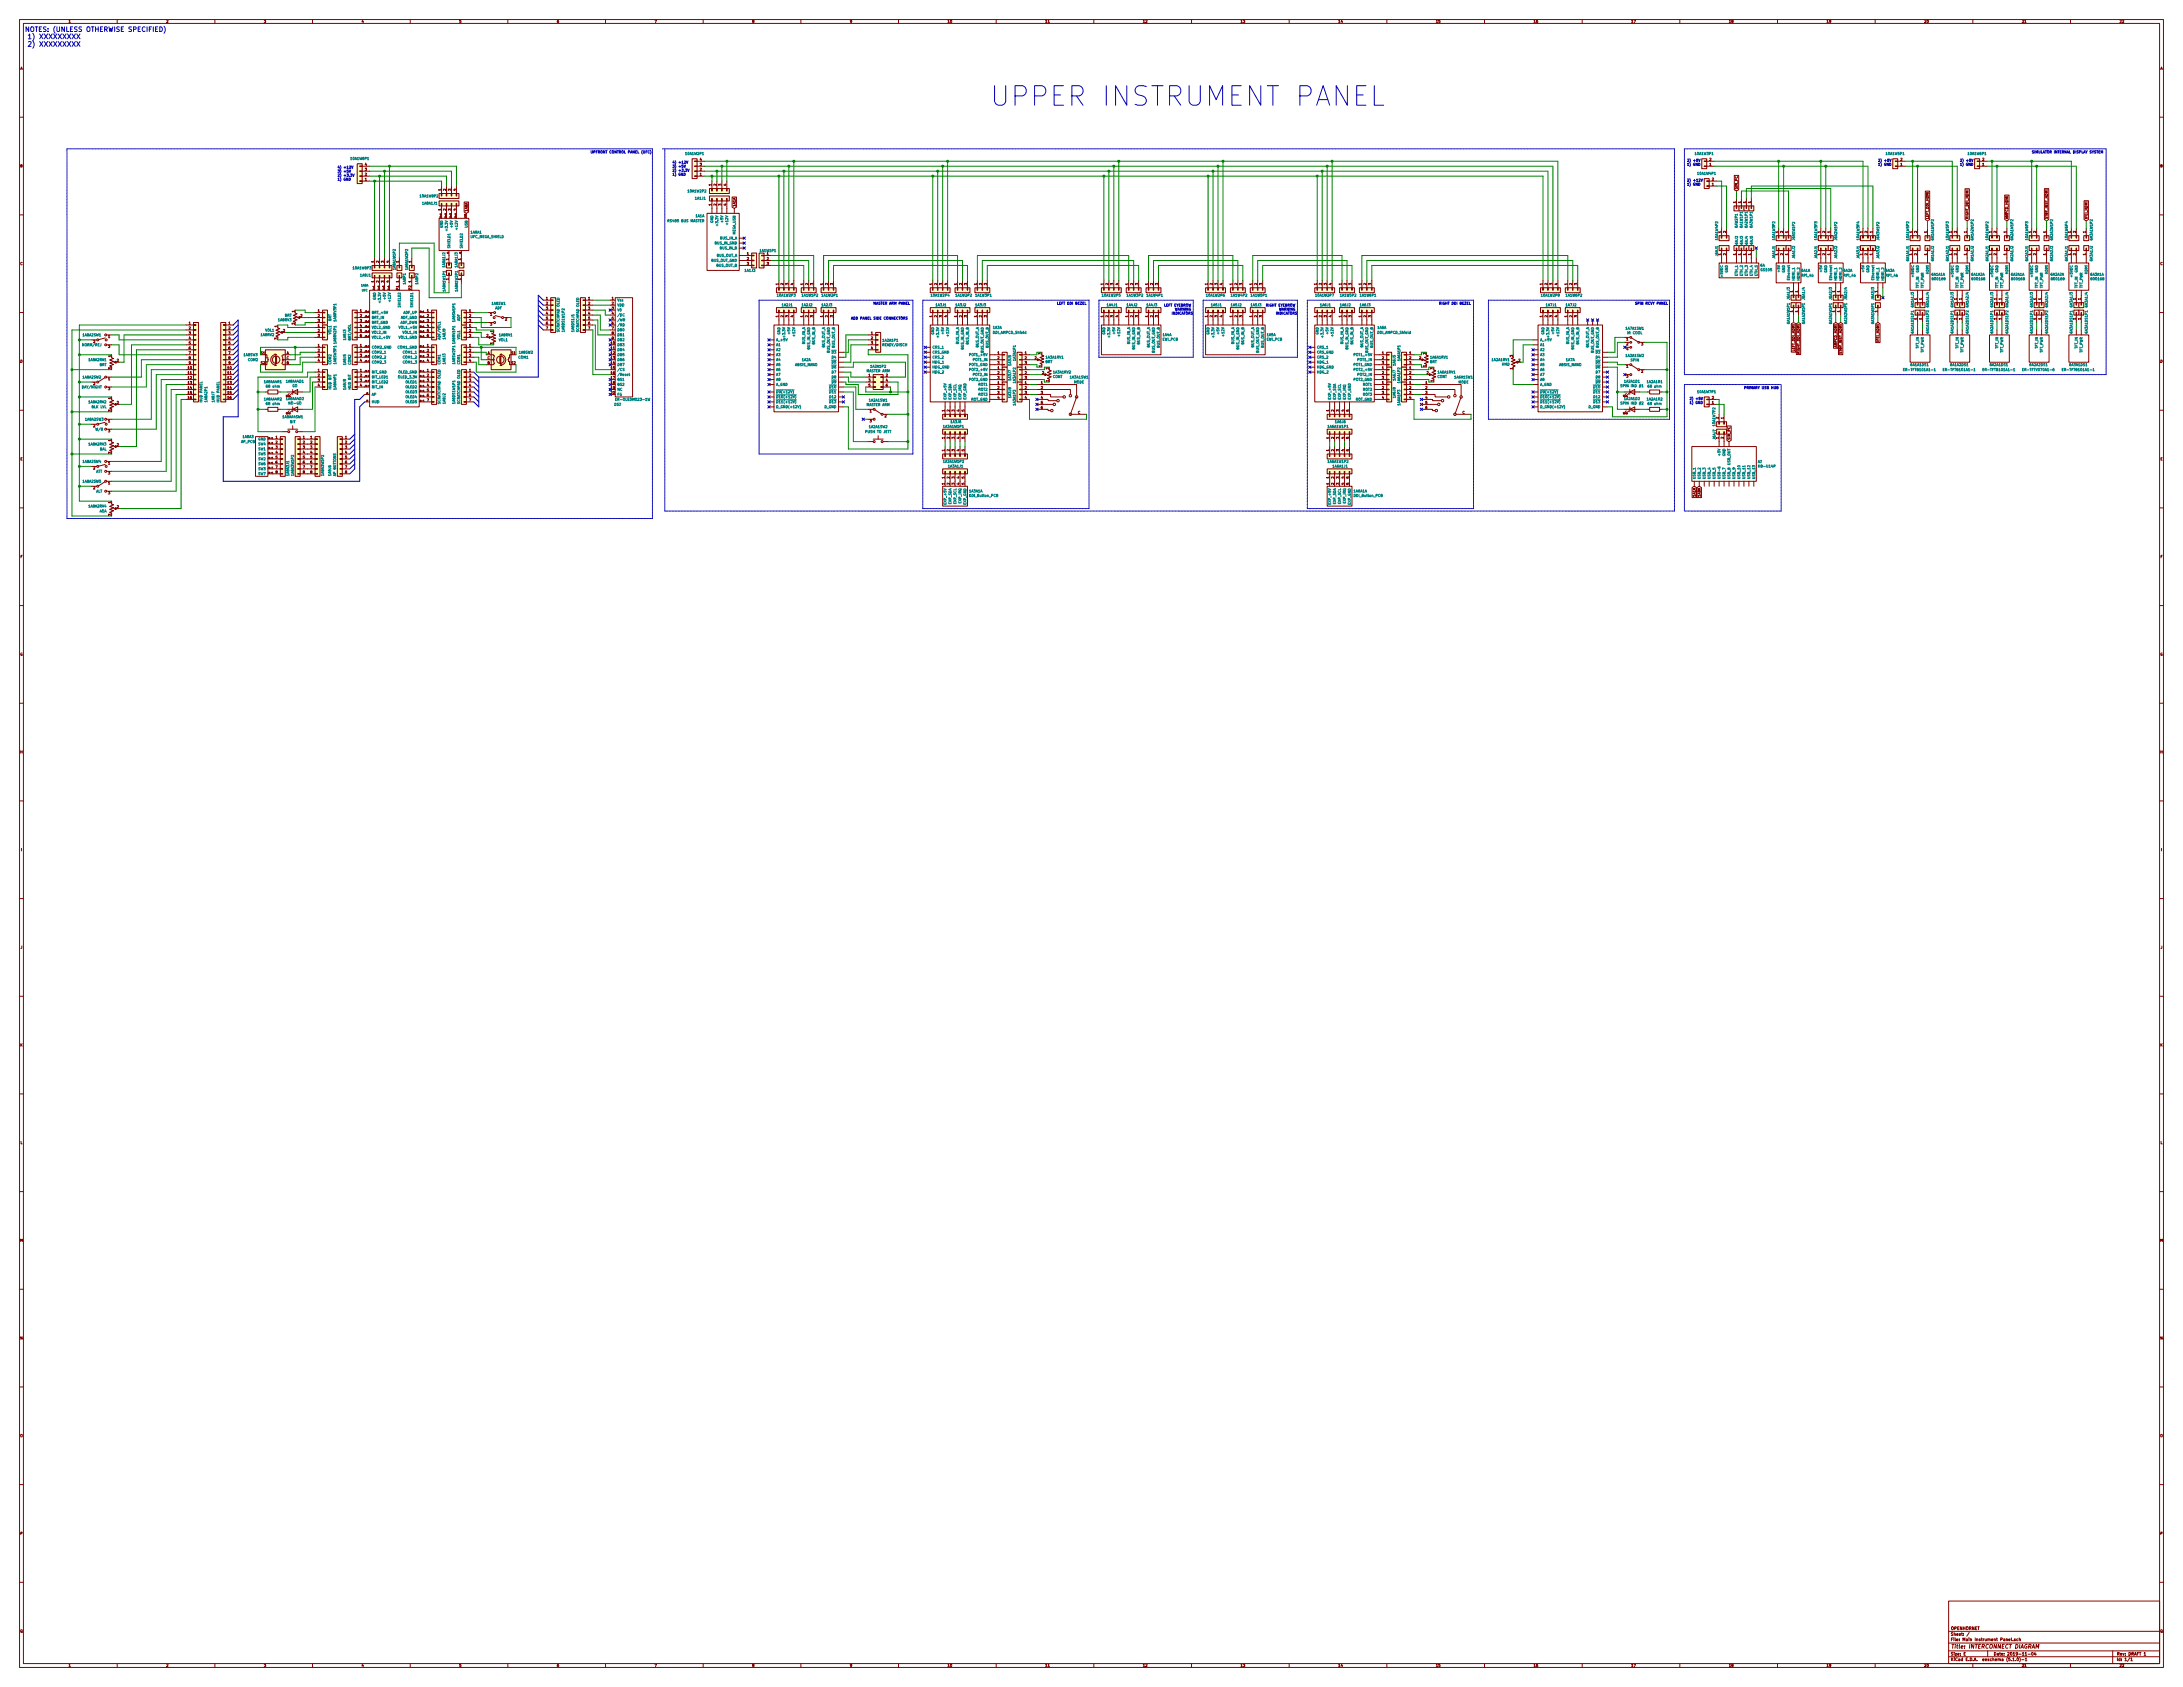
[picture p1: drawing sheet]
<svg xmlns="http://www.w3.org/2000/svg" width="1118mm" height="864mm" viewBox="0 0 1118 864" stroke-linecap="round" stroke-linejoin="round" font-family="sans-serif">
<defs><g id="words">
<text font-size="13.9" fill="#0000c2" x="507" y="54">UPPER INSTRUMENT PANEL</text>
<g font-size="3.5" fill="#0000c2">
<text x="14" y="20">1) XXXXXXXXX</text>
<text x="14" y="24">2) XXXXXXXXX</text>
</g>
<text font-size="3.3" fill="#0000c2" x="13" y="16">NOTES: (UNLESS OTHERWISE SPECIFIED)</text>
<text font-size="2.8" fill="#840000" x="999" y="844">Title: INTERCONNECT DIAGRAM</text>
<g font-size="2.1" fill="#840000">
<text x="999" y="837">Sheet: /</text>
<text x="999" y="834">OPENHORNET</text>
<text x="999" y="840">File: Main Instrument Panel.sch</text>
<text x="999" y="850">KiCad E.D.A. eeschema (5.1.0)-1</text>
<text x="999" y="847">Size: E</text>
<text x="1021" y="847">Date: 2019-11-04</text>
<text x="1084" y="847">Rev: DRAFT 1</text>
<text x="1084" y="850">Id: 1/1</text>
</g>
<g font-size="1.8" fill="#840000">
<text x="35" y="12">1</text>
<text x="85" y="12">2</text>
<text x="135" y="12">3</text>
<text x="185" y="12">4</text>
<text x="235" y="12">5</text>
<text x="285" y="12">6</text>
<text x="335" y="12">7</text>
<text x="385" y="12">8</text>
<text x="435" y="12">9</text>
<text x="485" y="12">10</text>
<text x="535" y="12">11</text>
<text x="585" y="12">12</text>
<text x="635" y="12">13</text>
<text x="685" y="12">14</text>
<text x="735" y="12">15</text>
<text x="785" y="12">16</text>
<text x="835" y="12">17</text>
<text x="885" y="12">18</text>
<text x="935" y="12">19</text>
<text x="985" y="12">20</text>
<text x="1035" y="12">21</text>
<text x="1085" y="12">22</text>
<text x="10" y="36">A</text>
<text x="1106" y="36">A</text>
<text x="358" y="82">4</text>
<text x="875" y="82">2</text>
<text x="973" y="82">2</text>
<text x="1015" y="82">2</text>
<text x="10" y="86">B</text>
<text x="187" y="90">2</text>
<text x="187" y="87">3</text>
<text x="187" y="85">4</text>
<text x="358" y="90">1</text>
<text x="358" y="87">2</text>
<text x="358" y="85">3</text>
<text x="875" y="85">1</text>
<text x="973" y="85">1</text>
<text x="1015" y="85">1</text>
<text x="1106" y="86">B</text>
<text x="187" y="92">1</text>
<text x="364" y="95" transform="rotate(-90 364 95)">1</text>
<text x="367" y="95" transform="rotate(-90 367 95)">2</text>
<text x="369" y="95" transform="rotate(-90 369 95)">3</text>
<text x="372" y="95" transform="rotate(-90 372 95)">4</text>
<text x="876" y="95">1</text>
<text x="876" y="92">2</text>
<text x="226" y="98" transform="rotate(-90 226 98)">1</text>
<text x="228" y="98" transform="rotate(-90 228 98)">2</text>
<text x="231" y="98" transform="rotate(-90 231 98)">3</text>
<text x="233" y="98" transform="rotate(-90 233 98)">4</text>
<text x="890" y="97" transform="rotate(-90 890 97)">SIM_PC</text>
<text x="226" y="108" transform="rotate(-90 226 108)">1</text>
<text x="228" y="108" transform="rotate(-90 228 108)">2</text>
<text x="231" y="108" transform="rotate(-90 231 108)">3</text>
<text x="233" y="108" transform="rotate(-90 233 108)">4</text>
<text x="364" y="105" transform="rotate(-90 364 105)">1</text>
<text x="367" y="105" transform="rotate(-90 367 105)">2</text>
<text x="369" y="105" transform="rotate(-90 369 105)">3</text>
<text x="372" y="105" transform="rotate(-90 372 105)">4</text>
<text x="377" y="106" transform="rotate(-90 377 106)">1A1A</text>
<text x="889" y="104" transform="rotate(-90 889 104)">1</text>
<text x="891" y="104" transform="rotate(-90 891 104)">1</text>
<text x="894" y="104" transform="rotate(-90 894 104)">1</text>
<text x="896" y="104" transform="rotate(-90 896 104)">1</text>
<text x="239" y="108" transform="rotate(-90 239 108)">1A8A</text>
<text x="987" y="112" transform="rotate(-90 987 112)">LEFT_DDI_HDMI</text>
<text x="1008" y="112" transform="rotate(-90 1008 112)">RIGHT_DDI_HDMI</text>
<text x="1028" y="112" transform="rotate(-90 1028 112)">AMPCD_HDMI</text>
<text x="1048" y="112" transform="rotate(-90 1048 112)">STBY_INST_HDMI</text>
<text x="1069" y="112" transform="rotate(-90 1069 112)">IFEI_HDMI</text>
<text x="884" y="119" transform="rotate(-90 884 119)">2</text>
<text x="913" y="119" transform="rotate(-90 913 119)">2</text>
<text x="915" y="119" transform="rotate(-90 915 119)">1</text>
<text x="934" y="119" transform="rotate(-90 934 119)">2</text>
<text x="937" y="119" transform="rotate(-90 937 119)">1</text>
<text x="956" y="119" transform="rotate(-90 956 119)">2</text>
<text x="959" y="119" transform="rotate(-90 959 119)">1</text>
<text x="981" y="119" transform="rotate(-90 981 119)">2</text>
<text x="987" y="119" transform="rotate(-90 987 119)">1</text>
<text x="1002" y="119" transform="rotate(-90 1002 119)">2</text>
<text x="1007" y="119" transform="rotate(-90 1007 119)">1</text>
<text x="1022" y="119" transform="rotate(-90 1022 119)">2</text>
<text x="1027" y="119" transform="rotate(-90 1027 119)">1</text>
<text x="1042" y="119" transform="rotate(-90 1042 119)">2</text>
<text x="1047" y="119" transform="rotate(-90 1047 119)">1</text>
<text x="1063" y="119" transform="rotate(-90 1063 119)">2</text>
<text x="1068" y="119" transform="rotate(-90 1068 119)">1</text>
<text x="382" y="131">1</text>
<text x="393" y="131">1</text>
<text x="881" y="131" transform="rotate(-90 881 131)">1</text>
<text x="884" y="131" transform="rotate(-90 884 131)">2</text>
<text x="889" y="131" transform="rotate(-90 889 131)">1</text>
<text x="891" y="131" transform="rotate(-90 891 131)">1</text>
<text x="894" y="131" transform="rotate(-90 894 131)">1</text>
<text x="896" y="131" transform="rotate(-90 896 131)">1</text>
<text x="910" y="131" transform="rotate(-90 910 131)">1</text>
<text x="913" y="131" transform="rotate(-90 913 131)">2</text>
<text x="915" y="131" transform="rotate(-90 915 131)">1</text>
<text x="932" y="131" transform="rotate(-90 932 131)">1</text>
<text x="934" y="131" transform="rotate(-90 934 131)">2</text>
<text x="937" y="131" transform="rotate(-90 937 131)">1</text>
<text x="954" y="131" transform="rotate(-90 954 131)">1</text>
<text x="956" y="131" transform="rotate(-90 956 131)">2</text>
<text x="959" y="131" transform="rotate(-90 959 131)">1</text>
<text x="979" y="131" transform="rotate(-90 979 131)">1</text>
<text x="981" y="131" transform="rotate(-90 981 131)">2</text>
<text x="987" y="131" transform="rotate(-90 987 131)">1</text>
<text x="999" y="131" transform="rotate(-90 999 131)">1</text>
<text x="1002" y="131" transform="rotate(-90 1002 131)">2</text>
<text x="1007" y="131" transform="rotate(-90 1007 131)">1</text>
<text x="1020" y="131" transform="rotate(-90 1020 131)">1</text>
<text x="1022" y="131" transform="rotate(-90 1022 131)">2</text>
<text x="1027" y="131" transform="rotate(-90 1027 131)">1</text>
<text x="1040" y="131" transform="rotate(-90 1040 131)">1</text>
<text x="1042" y="131" transform="rotate(-90 1042 131)">2</text>
<text x="1047" y="131" transform="rotate(-90 1047 131)">1</text>
<text x="1060" y="131" transform="rotate(-90 1060 131)">1</text>
<text x="1063" y="131" transform="rotate(-90 1063 131)">2</text>
<text x="1068" y="131" transform="rotate(-90 1068 131)">1</text>
<text x="10" y="136">C</text>
<text x="192" y="134" transform="rotate(-90 192 134)">1</text>
<text x="194" y="134" transform="rotate(-90 194 134)">2</text>
<text x="197" y="134" transform="rotate(-90 197 134)">3</text>
<text x="199" y="134" transform="rotate(-90 199 134)">4</text>
<text x="204" y="134" transform="rotate(-90 204 134)">1</text>
<text x="211" y="134" transform="rotate(-90 211 134)">1</text>
<text x="230" y="133" transform="rotate(-90 230 133)">1</text>
<text x="236" y="133" transform="rotate(-90 236 133)">1</text>
<text x="382" y="133">2</text>
<text x="382" y="136">3</text>
<text x="393" y="133">2</text>
<text x="393" y="136">3</text>
<text x="1106" y="136">C</text>
<text x="230" y="143" transform="rotate(-90 230 143)">1</text>
<text x="236" y="143" transform="rotate(-90 236 143)">1</text>
<text x="192" y="145" transform="rotate(-90 192 145)">1</text>
<text x="194" y="145" transform="rotate(-90 194 145)">2</text>
<text x="197" y="145" transform="rotate(-90 197 145)">3</text>
<text x="199" y="145" transform="rotate(-90 199 145)">4</text>
<text x="204" y="148" transform="rotate(-90 204 148)">P1</text>
<text x="204" y="145" transform="rotate(-90 204 145)">1</text>
<text x="211" y="148" transform="rotate(-90 211 148)">P2</text>
<text x="211" y="145" transform="rotate(-90 211 145)">1</text>
<text x="399" y="146" transform="rotate(-90 399 146)">1</text>
<text x="401" y="146" transform="rotate(-90 401 146)">2</text>
<text x="404" y="146" transform="rotate(-90 404 146)">3</text>
<text x="406" y="146" transform="rotate(-90 406 146)">4</text>
<text x="411" y="146" transform="rotate(-90 411 146)">1</text>
<text x="414" y="146" transform="rotate(-90 414 146)">2</text>
<text x="416" y="146" transform="rotate(-90 416 146)">3</text>
<text x="421" y="146" transform="rotate(-90 421 146)">1</text>
<text x="424" y="146" transform="rotate(-90 424 146)">2</text>
<text x="426" y="146" transform="rotate(-90 426 146)">3</text>
<text x="477" y="146" transform="rotate(-90 477 146)">1</text>
<text x="480" y="146" transform="rotate(-90 480 146)">2</text>
<text x="482" y="146" transform="rotate(-90 482 146)">3</text>
<text x="485" y="146" transform="rotate(-90 485 146)">4</text>
<text x="490" y="146" transform="rotate(-90 490 146)">1</text>
<text x="493" y="146" transform="rotate(-90 493 146)">2</text>
<text x="495" y="146" transform="rotate(-90 495 146)">3</text>
<text x="500" y="146" transform="rotate(-90 500 146)">1</text>
<text x="503" y="146" transform="rotate(-90 503 146)">2</text>
<text x="505" y="146" transform="rotate(-90 505 146)">3</text>
<text x="565" y="146" transform="rotate(-90 565 146)">1</text>
<text x="567" y="146" transform="rotate(-90 567 146)">2</text>
<text x="570" y="146" transform="rotate(-90 570 146)">3</text>
<text x="573" y="146" transform="rotate(-90 573 146)">4</text>
<text x="578" y="146" transform="rotate(-90 578 146)">1</text>
<text x="580" y="146" transform="rotate(-90 580 146)">2</text>
<text x="583" y="146" transform="rotate(-90 583 146)">3</text>
<text x="588" y="146" transform="rotate(-90 588 146)">1</text>
<text x="590" y="146" transform="rotate(-90 590 146)">2</text>
<text x="593" y="146" transform="rotate(-90 593 146)">3</text>
<text x="618" y="146" transform="rotate(-90 618 146)">1</text>
<text x="621" y="146" transform="rotate(-90 621 146)">2</text>
<text x="623" y="146" transform="rotate(-90 623 146)">3</text>
<text x="626" y="146" transform="rotate(-90 626 146)">4</text>
<text x="631" y="146" transform="rotate(-90 631 146)">1</text>
<text x="633" y="146" transform="rotate(-90 633 146)">2</text>
<text x="636" y="146" transform="rotate(-90 636 146)">3</text>
<text x="641" y="146" transform="rotate(-90 641 146)">1</text>
<text x="644" y="146" transform="rotate(-90 644 146)">2</text>
<text x="646" y="146" transform="rotate(-90 646 146)">3</text>
<text x="674" y="146" transform="rotate(-90 674 146)">1</text>
<text x="677" y="146" transform="rotate(-90 677 146)">2</text>
<text x="679" y="146" transform="rotate(-90 679 146)">3</text>
<text x="682" y="146" transform="rotate(-90 682 146)">4</text>
<text x="687" y="146" transform="rotate(-90 687 146)">1</text>
<text x="689" y="146" transform="rotate(-90 689 146)">2</text>
<text x="692" y="146" transform="rotate(-90 692 146)">3</text>
<text x="697" y="146" transform="rotate(-90 697 146)">1</text>
<text x="700" y="146" transform="rotate(-90 700 146)">2</text>
<text x="702" y="146" transform="rotate(-90 702 146)">3</text>
<text x="790" y="146" transform="rotate(-90 790 146)">1</text>
<text x="792" y="146" transform="rotate(-90 792 146)">2</text>
<text x="795" y="146" transform="rotate(-90 795 146)">3</text>
<text x="797" y="146" transform="rotate(-90 797 146)">4</text>
<text x="802" y="146" transform="rotate(-90 802 146)">1</text>
<text x="805" y="146" transform="rotate(-90 805 146)">2</text>
<text x="807" y="146" transform="rotate(-90 807 146)">3</text>
<text x="920" y="150" transform="rotate(-90 920 150)">1</text>
<text x="940" y="150" transform="rotate(-90 940 150)">1</text>
<text x="942" y="150" transform="rotate(-90 942 150)">1</text>
<text x="961" y="150" transform="rotate(-90 961 150)">1</text>
<text x="280" y="153">1</text>
<text x="280" y="156">2</text>
<text x="301" y="153">1</text>
<text x="301" y="156">2</text>
<text x="313" y="153">1</text>
<text x="313" y="156">2</text>
<text x="981" y="154" transform="rotate(-90 981 154)">1</text>
<text x="984" y="154" transform="rotate(-90 984 154)">1</text>
<text x="1002" y="154" transform="rotate(-90 1002 154)">1</text>
<text x="1004" y="154" transform="rotate(-90 1004 154)">1</text>
<text x="1022" y="154" transform="rotate(-90 1022 154)">1</text>
<text x="1025" y="154" transform="rotate(-90 1025 154)">1</text>
<text x="1042" y="154" transform="rotate(-90 1042 154)">1</text>
<text x="1045" y="154" transform="rotate(-90 1045 154)">1</text>
<text x="1063" y="154" transform="rotate(-90 1063 154)">1</text>
<text x="1065" y="154" transform="rotate(-90 1065 154)">1</text>
<text x="151" y="160" transform="rotate(-90 151 160)">1</text>
<text x="163" y="160">1</text>
<text x="184" y="160">1</text>
<text x="219" y="160">1</text>
<text x="240" y="160">1</text>
<text x="251" y="162">1</text>
<text x="280" y="158">3</text>
<text x="280" y="161">4</text>
<text x="301" y="158">3</text>
<text x="301" y="161">4</text>
<text x="313" y="158">3</text>
<text x="313" y="161">4</text>
<text x="918" y="160" transform="rotate(-90 918 160)">1</text>
<text x="920" y="160" transform="rotate(-90 920 160)">1</text>
<text x="940" y="160" transform="rotate(-90 940 160)">1</text>
<text x="942" y="160" transform="rotate(-90 942 160)">1</text>
<text x="961" y="160" transform="rotate(-90 961 160)">1</text>
<text x="97" y="166">1</text>
<text x="117" y="166">1</text>
<text x="142" y="167" transform="rotate(-90 142 167)">1</text>
<text x="151" y="166" transform="rotate(-90 151 166)">3</text>
<text x="154" y="162">2</text>
<text x="163" y="162">2</text>
<text x="163" y="165">3</text>
<text x="163" y="167">1</text>
<text x="184" y="162">2</text>
<text x="184" y="165">3</text>
<text x="184" y="167">4</text>
<text x="219" y="162">2</text>
<text x="219" y="165">3</text>
<text x="219" y="167">4</text>
<text x="240" y="167">1</text>
<text x="240" y="162">2</text>
<text x="240" y="165">3</text>
<text x="251" y="167">3</text>
<text x="259" y="164">2</text>
<text x="280" y="164">5</text>
<text x="280" y="166">6</text>
<text x="301" y="164">5</text>
<text x="301" y="166">6</text>
<text x="313" y="164">5</text>
<text x="313" y="166">6</text>
<text x="399" y="162" transform="rotate(-90 399 162)">1</text>
<text x="401" y="162" transform="rotate(-90 401 162)">2</text>
<text x="404" y="162" transform="rotate(-90 404 162)">3</text>
<text x="406" y="162" transform="rotate(-90 406 162)">4</text>
<text x="411" y="162" transform="rotate(-90 411 162)">1</text>
<text x="414" y="162" transform="rotate(-90 414 162)">2</text>
<text x="416" y="162" transform="rotate(-90 416 162)">3</text>
<text x="421" y="162" transform="rotate(-90 421 162)">1</text>
<text x="424" y="162" transform="rotate(-90 424 162)">2</text>
<text x="426" y="162" transform="rotate(-90 426 162)">3</text>
<text x="477" y="162" transform="rotate(-90 477 162)">1</text>
<text x="480" y="162" transform="rotate(-90 480 162)">2</text>
<text x="482" y="162" transform="rotate(-90 482 162)">3</text>
<text x="485" y="162" transform="rotate(-90 485 162)">4</text>
<text x="490" y="162" transform="rotate(-90 490 162)">1</text>
<text x="493" y="162" transform="rotate(-90 493 162)">2</text>
<text x="495" y="162" transform="rotate(-90 495 162)">3</text>
<text x="500" y="162" transform="rotate(-90 500 162)">1</text>
<text x="503" y="162" transform="rotate(-90 503 162)">2</text>
<text x="505" y="162" transform="rotate(-90 505 162)">3</text>
<text x="565" y="162" transform="rotate(-90 565 162)">1</text>
<text x="567" y="162" transform="rotate(-90 567 162)">2</text>
<text x="570" y="162" transform="rotate(-90 570 162)">3</text>
<text x="573" y="162" transform="rotate(-90 573 162)">4</text>
<text x="578" y="162" transform="rotate(-90 578 162)">1</text>
<text x="580" y="162" transform="rotate(-90 580 162)">2</text>
<text x="583" y="162" transform="rotate(-90 583 162)">3</text>
<text x="588" y="162" transform="rotate(-90 588 162)">1</text>
<text x="590" y="162" transform="rotate(-90 590 162)">2</text>
<text x="593" y="162" transform="rotate(-90 593 162)">3</text>
<text x="618" y="162" transform="rotate(-90 618 162)">1</text>
<text x="621" y="162" transform="rotate(-90 621 162)">2</text>
<text x="623" y="162" transform="rotate(-90 623 162)">3</text>
<text x="626" y="162" transform="rotate(-90 626 162)">4</text>
<text x="631" y="162" transform="rotate(-90 631 162)">1</text>
<text x="633" y="162" transform="rotate(-90 633 162)">2</text>
<text x="636" y="162" transform="rotate(-90 636 162)">3</text>
<text x="641" y="162" transform="rotate(-90 641 162)">1</text>
<text x="644" y="162" transform="rotate(-90 644 162)">2</text>
<text x="646" y="162" transform="rotate(-90 646 162)">3</text>
<text x="674" y="162" transform="rotate(-90 674 162)">1</text>
<text x="677" y="162" transform="rotate(-90 677 162)">2</text>
<text x="679" y="162" transform="rotate(-90 679 162)">3</text>
<text x="682" y="162" transform="rotate(-90 682 162)">4</text>
<text x="687" y="162" transform="rotate(-90 687 162)">1</text>
<text x="689" y="162" transform="rotate(-90 689 162)">2</text>
<text x="692" y="162" transform="rotate(-90 692 162)">3</text>
<text x="697" y="162" transform="rotate(-90 697 162)">1</text>
<text x="700" y="162" transform="rotate(-90 700 162)">2</text>
<text x="702" y="162" transform="rotate(-90 702 162)">3</text>
<text x="790" y="162" transform="rotate(-90 790 162)">1</text>
<text x="792" y="162" transform="rotate(-90 792 162)">2</text>
<text x="795" y="162" transform="rotate(-90 795 162)">3</text>
<text x="797" y="162" transform="rotate(-90 797 162)">4</text>
<text x="802" y="162" transform="rotate(-90 802 162)">1</text>
<text x="805" y="162" transform="rotate(-90 805 162)">2</text>
<text x="807" y="162" transform="rotate(-90 807 162)">3</text>
<text x="981" y="164" transform="rotate(-90 981 164)">1</text>
<text x="984" y="164" transform="rotate(-90 984 164)">1</text>
<text x="1002" y="164" transform="rotate(-90 1002 164)">1</text>
<text x="1004" y="164" transform="rotate(-90 1004 164)">1</text>
<text x="1022" y="164" transform="rotate(-90 1022 164)">1</text>
<text x="1025" y="164" transform="rotate(-90 1025 164)">1</text>
<text x="1042" y="164" transform="rotate(-90 1042 164)">1</text>
<text x="1045" y="164" transform="rotate(-90 1045 164)">1</text>
<text x="1063" y="164" transform="rotate(-90 1063 164)">1</text>
<text x="1065" y="164" transform="rotate(-90 1065 164)">1</text>
<text x="55" y="173">1</text>
<text x="97" y="169">2</text>
<text x="97" y="171">3</text>
<text x="97" y="174">4</text>
<text x="117" y="169">2</text>
<text x="117" y="171">3</text>
<text x="117" y="174">4</text>
<text x="142" y="174" transform="rotate(-90 142 174)">3</text>
<text x="145" y="170">2</text>
<text x="163" y="170">2</text>
<text x="163" y="172">3</text>
<text x="184" y="170">5</text>
<text x="184" y="172">6</text>
<text x="219" y="170">5</text>
<text x="219" y="172">6</text>
<text x="240" y="170">2</text>
<text x="240" y="172">3</text>
<text x="249" y="172">2</text>
<text x="252" y="170" transform="rotate(-90 252 170)">1</text>
<text x="280" y="169">7</text>
<text x="301" y="169">7</text>
<text x="313" y="169">7</text>
<text x="313" y="171">8</text>
<text x="313" y="174">9</text>
<text x="446" y="171">1</text>
<text x="446" y="174">2</text>
<text x="48" y="176">2</text>
<text x="55" y="178">3</text>
<text x="97" y="176">5</text>
<text x="97" y="179">6</text>
<text x="117" y="176">5</text>
<text x="117" y="179">6</text>
<text x="163" y="178">1</text>
<text x="184" y="178">1</text>
<text x="219" y="178">1</text>
<text x="240" y="178">1</text>
<text x="252" y="176" transform="rotate(-90 252 176)">3</text>
<text x="313" y="176">10</text>
<text x="313" y="179">11</text>
<text x="446" y="176">3</text>
<text x="446" y="179">4</text>
<text x="833" y="174">1</text>
<text x="833" y="177">2</text>
<text x="833" y="179">4</text>
<text x="840" y="177">3</text>
<text x="919" y="180" transform="rotate(-90 919 180)">LEFT_DDI_HDMI</text>
<text x="940" y="178" transform="rotate(-90 940 178)">AMPCD_HDMI</text>
<text x="962" y="175" transform="rotate(-90 962 175)">IFEI_HDMI</text>
<text x="10" y="186">D</text>
<text x="57" y="183" transform="rotate(-90 57 183)">1</text>
<text x="60" y="185">2</text>
<text x="97" y="181">7</text>
<text x="97" y="184">8</text>
<text x="117" y="181">7</text>
<text x="117" y="184">8</text>
<text x="134" y="181">S1</text>
<text x="147" y="181">A</text>
<text x="147" y="184">C</text>
<text x="163" y="180">2</text>
<text x="163" y="183">3</text>
<text x="163" y="185">4</text>
<text x="184" y="180">2</text>
<text x="184" y="183">3</text>
<text x="184" y="185">4</text>
<text x="219" y="180">2</text>
<text x="219" y="183">3</text>
<text x="219" y="185">4</text>
<text x="240" y="180">2</text>
<text x="240" y="183">3</text>
<text x="240" y="185">4</text>
<text x="250" y="181">A</text>
<text x="250" y="184">C</text>
<text x="262" y="181">S1</text>
<text x="313" y="181">12</text>
<text x="313" y="184">13</text>
<text x="511" y="181">1</text>
<text x="511" y="184">2</text>
<text x="525" y="181">1</text>
<text x="525" y="184">2</text>
<text x="530" y="184">2</text>
<text x="533" y="181" transform="rotate(-90 533 181)">3</text>
<text x="708" y="181">1</text>
<text x="708" y="184">2</text>
<text x="722" y="181">1</text>
<text x="722" y="184">2</text>
<text x="727" y="184">2</text>
<text x="730" y="181" transform="rotate(-90 730 181)">3</text>
<text x="774" y="183" transform="rotate(-90 774 183)">3</text>
<text x="777" y="185">2</text>
<text x="921" y="181" transform="rotate(-90 921 181)">RIGHT_DDI_HDMI</text>
<text x="943" y="181" transform="rotate(-90 943 181)">STBY_INST_HDMI</text>
<text x="1106" y="186">D</text>
<text x="57" y="189" transform="rotate(-90 57 189)">3</text>
<text x="96" y="189">10</text>
<text x="96" y="192">11</text>
<text x="97" y="186">9</text>
<text x="117" y="189">10</text>
<text x="117" y="192">11</text>
<text x="117" y="186">9</text>
<text x="134" y="186">S2</text>
<text x="147" y="186">B</text>
<text x="163" y="190">1</text>
<text x="184" y="190">1</text>
<text x="219" y="190">1</text>
<text x="240" y="190">1</text>
<text x="250" y="186">B</text>
<text x="262" y="186">S2</text>
<text x="313" y="186">14</text>
<text x="313" y="189">15</text>
<text x="313" y="192">16</text>
<text x="511" y="186">3</text>
<text x="511" y="189">1</text>
<text x="511" y="192">2</text>
<text x="525" y="186">3</text>
<text x="525" y="189">1</text>
<text x="525" y="192">2</text>
<text x="533" y="188" transform="rotate(-90 533 188)">1</text>
<text x="534" y="192">2</text>
<text x="537" y="189" transform="rotate(-90 537 189)">3</text>
<text x="708" y="186">3</text>
<text x="708" y="189">1</text>
<text x="708" y="192">2</text>
<text x="722" y="186">3</text>
<text x="722" y="189">1</text>
<text x="722" y="192">2</text>
<text x="730" y="188" transform="rotate(-90 730 188)">1</text>
<text x="730" y="192">2</text>
<text x="734" y="189" transform="rotate(-90 734 189)">3</text>
<text x="774" y="189" transform="rotate(-90 774 189)">1</text>
<text x="833" y="188">1</text>
<text x="840" y="191">2</text>
<text x="48" y="197">2</text>
<text x="55" y="195">1</text>
<text x="96" y="194">12</text>
<text x="96" y="197">13</text>
<text x="117" y="194">12</text>
<text x="117" y="197">13</text>
<text x="163" y="193">2</text>
<text x="163" y="195">3</text>
<text x="163" y="198">4</text>
<text x="184" y="193">2</text>
<text x="184" y="195">3</text>
<text x="184" y="198">4</text>
<text x="219" y="193">2</text>
<text x="219" y="195">3</text>
<text x="219" y="198">4</text>
<text x="240" y="193">2</text>
<text x="240" y="195">3</text>
<text x="240" y="198">4</text>
<text x="313" y="194">17</text>
<text x="313" y="197">18</text>
<text x="445" y="193">1</text>
<text x="445" y="195">3</text>
<text x="445" y="198">5</text>
<text x="454" y="193">2</text>
<text x="454" y="195">4</text>
<text x="454" y="198">6</text>
<text x="511" y="194">3</text>
<text x="511" y="197">1</text>
<text x="525" y="194">3</text>
<text x="525" y="197">1</text>
<text x="533" y="197">1</text>
<text x="537" y="195" transform="rotate(-90 537 195)">1</text>
<text x="708" y="194">3</text>
<text x="708" y="197">1</text>
<text x="722" y="194">3</text>
<text x="722" y="197">1</text>
<text x="730" y="197">1</text>
<text x="734" y="195" transform="rotate(-90 734 195)">1</text>
<text x="833" y="193">3</text>
<text x="55" y="200">3</text>
<text x="96" y="199">14</text>
<text x="96" y="202">15</text>
<text x="117" y="199">14</text>
<text x="117" y="202">15</text>
<text x="219" y="200">5</text>
<text x="219" y="203">6</text>
<text x="240" y="200">5</text>
<text x="240" y="203">6</text>
<text x="313" y="199">19</text>
<text x="313" y="202">20</text>
<text x="511" y="199">2</text>
<text x="511" y="202">3</text>
<text x="525" y="199">2</text>
<text x="525" y="202">3</text>
<text x="533" y="199">2</text>
<text x="533" y="202">3</text>
<text x="708" y="199">2</text>
<text x="708" y="202">3</text>
<text x="722" y="199">2</text>
<text x="722" y="202">3</text>
<text x="730" y="199">2</text>
<text x="730" y="202">3</text>
<text x="57" y="204" transform="rotate(-90 57 204)">1</text>
<text x="60" y="207">2</text>
<text x="96" y="204">16</text>
<text x="117" y="204">16</text>
<text x="219" y="205">7</text>
<text x="240" y="205">7</text>
<text x="511" y="204">4</text>
<text x="525" y="204">4</text>
<text x="533" y="204">4</text>
<text x="533" y="207">5</text>
<text x="533" y="209">6</text>
<text x="708" y="204">4</text>
<text x="722" y="204">4</text>
<text x="730" y="204">4</text>
<text x="730" y="207">5</text>
<text x="730" y="209">6</text>
<text x="876" y="207">1</text>
<text x="876" y="204">2</text>
<text x="57" y="211" transform="rotate(-90 57 211)">3</text>
<text x="445" y="211">1</text>
<text x="453" y="214">2</text>
<text x="484" y="211" transform="rotate(-90 484 211)">1</text>
<text x="486" y="211" transform="rotate(-90 486 211)">2</text>
<text x="489" y="211" transform="rotate(-90 489 211)">3</text>
<text x="491" y="211" transform="rotate(-90 491 211)">4</text>
<text x="494" y="211" transform="rotate(-90 494 211)">5</text>
<text x="552" y="212">C</text>
<text x="680" y="211" transform="rotate(-90 680 211)">1</text>
<text x="683" y="211" transform="rotate(-90 683 211)">2</text>
<text x="686" y="211" transform="rotate(-90 686 211)">3</text>
<text x="688" y="211" transform="rotate(-90 688 211)">4</text>
<text x="691" y="211" transform="rotate(-90 691 211)">5</text>
<text x="749" y="212">C</text>
<text x="882" y="214" transform="rotate(-90 882 214)">1</text>
<text x="48" y="219">2</text>
<text x="55" y="216">1</text>
<text x="55" y="221">3</text>
<text x="445" y="216">3</text>
<text x="57" y="226" transform="rotate(-90 57 226)">1</text>
<text x="141" y="225">1</text>
<text x="141" y="227">2</text>
<text x="155" y="225">1</text>
<text x="155" y="227">2</text>
<text x="159" y="225">1</text>
<text x="159" y="227">2</text>
<text x="177" y="225">1</text>
<text x="177" y="227">2</text>
<text x="484" y="225" transform="rotate(-90 484 225)">1</text>
<text x="486" y="225" transform="rotate(-90 486 225)">2</text>
<text x="489" y="225" transform="rotate(-90 489 225)">3</text>
<text x="491" y="225" transform="rotate(-90 491 225)">4</text>
<text x="494" y="225" transform="rotate(-90 494 225)">5</text>
<text x="680" y="225" transform="rotate(-90 680 225)">1</text>
<text x="683" y="225" transform="rotate(-90 683 225)">2</text>
<text x="686" y="225" transform="rotate(-90 686 225)">3</text>
<text x="688" y="225" transform="rotate(-90 688 225)">4</text>
<text x="691" y="225" transform="rotate(-90 691 225)">5</text>
<text x="880" y="225" transform="rotate(-90 880 225)">1</text>
<text x="882" y="225" transform="rotate(-90 882 225)">2</text>
<text x="886" y="225" transform="rotate(-90 886 225)">SIM_PC</text>
<text x="57" y="232" transform="rotate(-90 57 232)">3</text>
<text x="60" y="228">2</text>
<text x="141" y="230">3</text>
<text x="141" y="232">4</text>
<text x="155" y="230">3</text>
<text x="155" y="232">4</text>
<text x="159" y="230">3</text>
<text x="159" y="232">4</text>
<text x="177" y="230">3</text>
<text x="177" y="232">4</text>
<text x="484" y="231" transform="rotate(-90 484 231)">1</text>
<text x="486" y="231" transform="rotate(-90 486 231)">2</text>
<text x="489" y="231" transform="rotate(-90 489 231)">3</text>
<text x="491" y="231" transform="rotate(-90 491 231)">4</text>
<text x="494" y="231" transform="rotate(-90 494 231)">5</text>
<text x="680" y="231" transform="rotate(-90 680 231)">1</text>
<text x="683" y="231" transform="rotate(-90 683 231)">2</text>
<text x="686" y="231" transform="rotate(-90 686 231)">3</text>
<text x="688" y="231" transform="rotate(-90 688 231)">4</text>
<text x="691" y="231" transform="rotate(-90 691 231)">5</text>
<text x="10" y="236">E</text>
<text x="55" y="238">1</text>
<text x="141" y="235">5</text>
<text x="141" y="237">6</text>
<text x="141" y="240">7</text>
<text x="155" y="235">5</text>
<text x="155" y="237">6</text>
<text x="155" y="240">7</text>
<text x="159" y="235">5</text>
<text x="159" y="237">6</text>
<text x="159" y="240">7</text>
<text x="177" y="235">5</text>
<text x="177" y="237">6</text>
<text x="177" y="240">7</text>
<text x="1106" y="236">E</text>
<text x="48" y="240">2</text>
<text x="55" y="243">3</text>
<text x="141" y="242">8</text>
<text x="155" y="242">8</text>
<text x="159" y="242">8</text>
<text x="177" y="242">8</text>
<text x="484" y="245" transform="rotate(-90 484 245)">1</text>
<text x="486" y="245" transform="rotate(-90 486 245)">2</text>
<text x="489" y="245" transform="rotate(-90 489 245)">3</text>
<text x="491" y="245" transform="rotate(-90 491 245)">4</text>
<text x="494" y="245" transform="rotate(-90 494 245)">5</text>
<text x="680" y="245" transform="rotate(-90 680 245)">1</text>
<text x="683" y="245" transform="rotate(-90 683 245)">2</text>
<text x="686" y="245" transform="rotate(-90 686 245)">3</text>
<text x="688" y="245" transform="rotate(-90 688 245)">4</text>
<text x="691" y="245" transform="rotate(-90 691 245)">5</text>
<text x="48" y="250">2</text>
<text x="55" y="248">1</text>
<text x="484" y="248" transform="rotate(-90 484 248)">1</text>
<text x="486" y="248" transform="rotate(-90 486 248)">2</text>
<text x="489" y="248" transform="rotate(-90 489 248)">3</text>
<text x="491" y="248" transform="rotate(-90 491 248)">4</text>
<text x="494" y="248" transform="rotate(-90 494 248)">5</text>
<text x="680" y="248" transform="rotate(-90 680 248)">1</text>
<text x="683" y="248" transform="rotate(-90 683 248)">2</text>
<text x="686" y="248" transform="rotate(-90 686 248)">3</text>
<text x="688" y="248" transform="rotate(-90 688 248)">4</text>
<text x="691" y="248" transform="rotate(-90 691 248)">5</text>
<text x="55" y="253">3</text>
<text x="57" y="258" transform="rotate(-90 57 258)">1</text>
<text x="868" y="254" transform="rotate(-90 868 254)">1A1A</text>
<text x="871" y="254" transform="rotate(-90 871 254)">1A8A</text>
<text x="60" y="260">2</text>
<text x="57" y="264" transform="rotate(-90 57 264)">3</text>
<text x="10" y="286">F</text>
<text x="1106" y="286">F</text>
<text x="10" y="336">G</text>
<text x="1106" y="336">G</text>
<text x="10" y="386">H</text>
<text x="1106" y="386">H</text>
<text x="11" y="436">I</text>
<text x="1106" y="436">I</text>
<text x="11" y="486">J</text>
<text x="1106" y="486">J</text>
<text x="10" y="536">K</text>
<text x="1106" y="536">K</text>
<text x="10" y="586">L</text>
<text x="1106" y="586">L</text>
<text x="10" y="636">M</text>
<text x="1106" y="636">M</text>
<text x="10" y="686">N</text>
<text x="1106" y="686">N</text>
<text x="10" y="736">O</text>
<text x="1106" y="736">O</text>
<text x="10" y="786">P</text>
<text x="1106" y="786">P</text>
<text x="10" y="836">Q</text>
<text x="1106" y="836">Q</text>
<text x="35" y="853">1</text>
<text x="85" y="853">2</text>
<text x="135" y="853">3</text>
<text x="185" y="853">4</text>
<text x="235" y="853">5</text>
<text x="285" y="853">6</text>
<text x="335" y="853">7</text>
<text x="385" y="853">8</text>
<text x="435" y="853">9</text>
<text x="485" y="853">10</text>
<text x="535" y="853">11</text>
<text x="585" y="853">12</text>
<text x="635" y="853">13</text>
<text x="685" y="853">14</text>
<text x="735" y="853">15</text>
<text x="785" y="853">16</text>
<text x="835" y="853">17</text>
<text x="885" y="853">18</text>
<text x="935" y="853">19</text>
<text x="985" y="853">20</text>
<text x="1035" y="853">21</text>
<text x="1085" y="853">22</text>
</g>
<g font-size="1.8" fill="#008484">
<text x="180" y="82">10A1W8P1</text>
<text x="351" y="79">10A1W2P1</text>
<text x="868" y="79">10A1W3P1</text>
<text x="966" y="79">10A1W5P1</text>
<text x="1008" y="79">10A1W6P1</text>
<text x="869" y="89">10A1W4P1</text>
<text x="215" y="101">10A1W8P2</text>
<text x="352" y="98">10A1W2P2</text>
<text x="216" y="105">1A8A1J1</text>
<text x="356" y="102">1A1J1</text>
<text x="342" y="114">RS485 BUS MASTER</text>
<text x="356" y="111">1A1A</text>
<text x="370" y="113" transform="rotate(-90 370 113)">+5V</text>
<text x="227" y="117" transform="rotate(-90 227 117)">GND</text>
<text x="229" y="117" transform="rotate(-90 229 117)">+3.3V</text>
<text x="232" y="116" transform="rotate(-90 232 116)">+5V</text>
<text x="234" y="117" transform="rotate(-90 234 117)">+12V</text>
<text x="239" y="117" transform="rotate(-90 239 117)">USB</text>
<text x="241" y="120">1A8A1</text>
<text x="365" y="114" transform="rotate(-90 365 114)">GND</text>
<text x="368" y="115" transform="rotate(-90 368 115)">+3.3V</text>
<text x="373" y="114" transform="rotate(-90 373 114)">+12V</text>
<text x="881" y="119" transform="rotate(-90 881 119)">1</text>
<text x="890" y="117" transform="rotate(-90 890 117)">6AW2P1</text>
<text x="892" y="116" transform="rotate(-90 892 116)">6A1W1P1</text>
<text x="895" y="116" transform="rotate(-90 895 116)">6A2W1P1</text>
<text x="897" y="116" transform="rotate(-90 897 116)">6A3W1P1</text>
<text x="910" y="119" transform="rotate(-90 910 119)">1</text>
<text x="932" y="119" transform="rotate(-90 932 119)">1</text>
<text x="954" y="119" transform="rotate(-90 954 119)">1</text>
<text x="979" y="119" transform="rotate(-90 979 119)">1</text>
<text x="999" y="119" transform="rotate(-90 999 119)">1</text>
<text x="1020" y="119" transform="rotate(-90 1020 119)">1</text>
<text x="1040" y="119" transform="rotate(-90 1040 119)">1</text>
<text x="1060" y="119" transform="rotate(-90 1060 119)">1</text>
<text x="241" y="122">UFC_MEGA_SHIELD</text>
<text x="366" y="125">BUS_IN_GND</text>
<text x="369" y="123">BUS_IN_A</text>
<text x="377" y="120" transform="rotate(-90 377 120)">MEGA_USB</text>
<text x="880" y="123" transform="rotate(-90 880 123)">10A1W4P2</text>
<text x="890" y="125" transform="rotate(-90 890 125)">6AJ2</text>
<text x="892" y="125" transform="rotate(-90 892 125)">6AJ3</text>
<text x="895" y="125" transform="rotate(-90 895 125)">6AJ4</text>
<text x="897" y="125" transform="rotate(-90 897 125)">6AJ5</text>
<text x="909" y="123" transform="rotate(-90 909 123)">10A1W3P2</text>
<text x="919" y="123" transform="rotate(-90 919 123)">J6A1W1P2</text>
<text x="930" y="123" transform="rotate(-90 930 123)">10A1W3P3</text>
<text x="940" y="123" transform="rotate(-90 940 123)">J6A2W1P2</text>
<text x="952" y="123" transform="rotate(-90 952 123)">10A1W3P4</text>
<text x="962" y="123" transform="rotate(-90 962 123)">J6A3W1P2</text>
<text x="977" y="123" transform="rotate(-90 977 123)">10A1W5P2</text>
<text x="990" y="123" transform="rotate(-90 990 123)">6A1A1W1P2</text>
<text x="998" y="123" transform="rotate(-90 998 123)">10A1W5P3</text>
<text x="1010" y="123" transform="rotate(-90 1010 123)">6A1A2W1P2</text>
<text x="1018" y="123" transform="rotate(-90 1018 123)">10A1W6P2</text>
<text x="1031" y="123" transform="rotate(-90 1031 123)">6A2A1W1P2</text>
<text x="1038" y="123" transform="rotate(-90 1038 123)">10A1W6P3</text>
<text x="1051" y="123" transform="rotate(-90 1051 123)">6A2A2W1P2</text>
<text x="1059" y="123" transform="rotate(-90 1059 123)">10A1W6P4</text>
<text x="1071" y="123" transform="rotate(-90 1071 123)">6A3A1W1P2</text>
<text x="231" y="127" transform="rotate(-90 231 127)">SHIELD1</text>
<text x="237" y="127" transform="rotate(-90 237 127)">SHIELD2</text>
<text x="367" y="131">BUS_OUT_A</text>
<text x="369" y="128">BUS_IN_B</text>
<text x="389" y="129">1A1W1P1</text>
<text x="880" y="131" transform="rotate(-90 880 131)">J6AJ1</text>
<text x="181" y="138">10A1W8P3</text>
<text x="228" y="137" transform="rotate(-90 228 137)">1A8A1J2</text>
<text x="234" y="137" transform="rotate(-90 234 137)">1A8A1J3</text>
<text x="364" y="134">BUS_OUT_GND</text>
<text x="367" y="137">BUS_OUT_B</text>
<text x="901" y="136">6A</text>
<text x="909" y="132" transform="rotate(-90 909 132)">J6A1J1</text>
<text x="919" y="132" transform="rotate(-90 919 132)">J6A1J2</text>
<text x="930" y="132" transform="rotate(-90 930 132)">J6A2J1</text>
<text x="940" y="132" transform="rotate(-90 940 132)">J6A2J2</text>
<text x="952" y="132" transform="rotate(-90 952 132)">J6A3J1</text>
<text x="962" y="132" transform="rotate(-90 962 132)">J6A3J2</text>
<text x="977" y="134" transform="rotate(-90 977 134)">6A1A1J1</text>
<text x="990" y="134" transform="rotate(-90 990 134)">6A1A1J2</text>
<text x="998" y="134" transform="rotate(-90 998 134)">6A1A2J1</text>
<text x="1010" y="134" transform="rotate(-90 1010 134)">6A1A1J2</text>
<text x="1018" y="134" transform="rotate(-90 1018 134)">6A2A1J1</text>
<text x="1031" y="134" transform="rotate(-90 1031 134)">6A2A1J2</text>
<text x="1038" y="134" transform="rotate(-90 1038 134)">6A2A2J1</text>
<text x="1051" y="134" transform="rotate(-90 1051 134)">6A2A2J2</text>
<text x="1059" y="134" transform="rotate(-90 1059 134)">6A3A1J1</text>
<text x="1071" y="134" transform="rotate(-90 1071 134)">6A3A1J2</text>
<text x="184" y="142">1A8J1</text>
<text x="202" y="138" transform="rotate(-90 202 138)">1A8A1W1P2</text>
<text x="209" y="138" transform="rotate(-90 209 138)">1A8A1W2P2</text>
<text x="381" y="139">1A1J3</text>
<text x="882" y="141" transform="rotate(-90 882 141)">+5VDC</text>
<text x="885" y="140" transform="rotate(-90 885 140)">GND</text>
<text x="890" y="141" transform="rotate(-90 890 141)">ETH_1</text>
<text x="892" y="141" transform="rotate(-90 892 141)">ETH_2</text>
<text x="895" y="141" transform="rotate(-90 895 141)">ETH_3</text>
<text x="897" y="141" transform="rotate(-90 897 141)">ETH_4</text>
<text x="900" y="141" transform="rotate(-90 900 141)">ETH_5</text>
<text x="902" y="139">GS105</text>
<text x="911" y="139" transform="rotate(-90 911 139)">+5V</text>
<text x="914" y="140" transform="rotate(-90 914 140)">GND</text>
<text x="916" y="143" transform="rotate(-90 916 143)">Ethernet</text>
<text x="919" y="144" transform="rotate(-90 919 144)">HDMI_1</text>
<text x="921" y="144" transform="rotate(-90 921 144)">HDMI_2</text>
<text x="922" y="139">6A1A</text>
<text x="922" y="142">RPi_4b</text>
<text x="933" y="139" transform="rotate(-90 933 139)">+5V</text>
<text x="935" y="140" transform="rotate(-90 935 140)">GND</text>
<text x="938" y="143" transform="rotate(-90 938 143)">Ethernet</text>
<text x="940" y="144" transform="rotate(-90 940 144)">HDMI_1</text>
<text x="943" y="144" transform="rotate(-90 943 144)">HDMI_2</text>
<text x="944" y="139">6A2A</text>
<text x="944" y="142">RPi_4b</text>
<text x="954" y="139" transform="rotate(-90 954 139)">+5V</text>
<text x="957" y="140" transform="rotate(-90 957 140)">GND</text>
<text x="959" y="143" transform="rotate(-90 959 143)">Ethernet</text>
<text x="962" y="144" transform="rotate(-90 962 144)">HDMI_1</text>
<text x="965" y="144" transform="rotate(-90 965 144)">HDMI_2</text>
<text x="965" y="139">6A3A</text>
<text x="966" y="142">RPi_4b</text>
<text x="980" y="141" transform="rotate(-90 980 141)">+5VDC</text>
<text x="982" y="140" transform="rotate(-90 982 140)">GND</text>
<text x="987" y="140" transform="rotate(-90 987 140)">HDMI</text>
<text x="989" y="141">6A1A1A</text>
<text x="990" y="143">800168</text>
<text x="1000" y="141" transform="rotate(-90 1000 141)">+5VDC</text>
<text x="1003" y="140" transform="rotate(-90 1003 140)">GND</text>
<text x="1008" y="140" transform="rotate(-90 1008 140)">HDMI</text>
<text x="1009" y="141">6A1A2A</text>
<text x="1010" y="143">800168</text>
<text x="1020" y="141" transform="rotate(-90 1020 141)">+5VDC</text>
<text x="1023" y="140" transform="rotate(-90 1023 140)">GND</text>
<text x="1028" y="140" transform="rotate(-90 1028 140)">HDMI</text>
<text x="1030" y="141">6A2A1A</text>
<text x="1030" y="143">800168</text>
<text x="1041" y="141" transform="rotate(-90 1041 141)">+5VDC</text>
<text x="1043" y="140" transform="rotate(-90 1043 140)">GND</text>
<text x="1048" y="140" transform="rotate(-90 1048 140)">HDMI</text>
<text x="1050" y="141">6A2A2A</text>
<text x="1050" y="143">800168</text>
<text x="1061" y="141" transform="rotate(-90 1061 141)">+5VDC</text>
<text x="1064" y="140" transform="rotate(-90 1064 140)">GND</text>
<text x="1069" y="140" transform="rotate(-90 1069 140)">HDMI</text>
<text x="1070" y="141">6A3A1A</text>
<text x="1071" y="143">800168</text>
<text x="208" y="145" transform="rotate(-90 208 145)">1A8P1</text>
<text x="214" y="145" transform="rotate(-90 214 145)">1A8P2</text>
<text x="228" y="149" transform="rotate(-90 228 149)">1A8A1W1P1</text>
<text x="234" y="149" transform="rotate(-90 234 149)">1A8A1W2P1</text>
<text x="918" y="150" transform="rotate(-90 918 150)">1</text>
<text x="982" y="148" transform="rotate(-90 982 148)">TFT_IN</text>
<text x="985" y="148" transform="rotate(-90 985 148)">TFT_PWR</text>
<text x="1003" y="148" transform="rotate(-90 1003 148)">TFT_IN</text>
<text x="1005" y="148" transform="rotate(-90 1005 148)">TFT_PWR</text>
<text x="1023" y="148" transform="rotate(-90 1023 148)">TFT_IN</text>
<text x="1026" y="148" transform="rotate(-90 1026 148)">TFT_PWR</text>
<text x="1043" y="148" transform="rotate(-90 1043 148)">TFT_IN</text>
<text x="1046" y="148" transform="rotate(-90 1046 148)">TFT_PWR</text>
<text x="1064" y="148" transform="rotate(-90 1064 148)">TFT_IN</text>
<text x="1066" y="148" transform="rotate(-90 1066 148)">TFT_PWR</text>
<text x="192" y="154" transform="rotate(-90 192 154)">GND</text>
<text x="195" y="154" transform="rotate(-90 195 154)">+3.3V</text>
<text x="197" y="153" transform="rotate(-90 197 153)">+5V</text>
<text x="200" y="154" transform="rotate(-90 200 154)">+12V</text>
<text x="316" y="154">Vss</text>
<text x="398" y="152">10A1W2P3</text>
<text x="411" y="152">1A1W1P2</text>
<text x="421" y="152">1A1W2P1</text>
<text x="477" y="152">10A1W2P4</text>
<text x="489" y="152">1A1W2P2</text>
<text x="499" y="152">1A1W3P1</text>
<text x="564" y="152">10A1W2P5</text>
<text x="577" y="152">1A1W3P2</text>
<text x="587" y="152">1A1W4P1</text>
<text x="618" y="152">10A1W2P6</text>
<text x="630" y="152">1A1W4P2</text>
<text x="640" y="152">1A1W5P1</text>
<text x="674" y="152">10A1W2P7</text>
<text x="686" y="152">1A1W5P2</text>
<text x="696" y="152">1A1W6P1</text>
<text x="789" y="152">10A1W2P8</text>
<text x="802" y="152">1A1W6P2</text>
<text x="916" y="153" transform="rotate(-90 916 153)">J6A1J3</text>
<text x="924" y="153" transform="rotate(-90 924 153)">J6A1J4</text>
<text x="938" y="153" transform="rotate(-90 938 153)">J6A2J3</text>
<text x="946" y="153" transform="rotate(-90 946 153)">J6A2J4</text>
<text x="959" y="153" transform="rotate(-90 959 153)">J6A3J3</text>
<text x="190" y="161">BRT_+5V</text>
<text x="205" y="157" transform="rotate(-90 205 157)">SHIELD2</text>
<text x="207" y="161">ADF_UP</text>
<text x="211" y="157" transform="rotate(-90 211 157)">SHIELD1</text>
<text x="252" y="156">1A8SW1</text>
<text x="253" y="158">ADF</text>
<text x="316" y="157">VDD</text>
<text x="316" y="159">V0</text>
<text x="316" y="162">/DC</text>
<text x="400" y="157">1A2J1</text>
<text x="411" y="157">1A2J2</text>
<text x="421" y="157">1A2J3</text>
<text x="479" y="157">1A3J1</text>
<text x="489" y="157">1A3J2</text>
<text x="499" y="157">1A3J3</text>
<text x="567" y="157">1A4J1</text>
<text x="577" y="157">1A4J2</text>
<text x="587" y="157">1A4J3</text>
<text x="620" y="157">1A5J1</text>
<text x="630" y="157">1A5J2</text>
<text x="640" y="157">1A5J3</text>
<text x="676" y="157">1A6J1</text>
<text x="686" y="157">1A6J2</text>
<text x="696" y="157">1A6J3</text>
<text x="792" y="157">1A7J1</text>
<text x="802" y="157">1A7J2</text>
<text x="980" y="157" transform="rotate(-90 980 157)">6A1A1J3</text>
<text x="987" y="157" transform="rotate(-90 987 157)">6A1A1J4</text>
<text x="1000" y="157" transform="rotate(-90 1000 157)">6A1A2J3</text>
<text x="1008" y="157" transform="rotate(-90 1008 157)">6A1A2J4</text>
<text x="1020" y="157" transform="rotate(-90 1020 157)">6A2A1J3</text>
<text x="1028" y="157" transform="rotate(-90 1028 157)">6A2A1J4</text>
<text x="1041" y="157" transform="rotate(-90 1041 157)">6A2A2J3</text>
<text x="1048" y="157" transform="rotate(-90 1048 157)">6A2A2J4</text>
<text x="1061" y="157" transform="rotate(-90 1061 157)">6A3A1J3</text>
<text x="1069" y="157" transform="rotate(-90 1069 157)">6A3A1J4</text>
<text x="142" y="164">1A8RV3</text>
<text x="146" y="162">BRT</text>
<text x="170" y="164" transform="rotate(-90 170 164)">BRT</text>
<text x="172" y="164" transform="rotate(-90 172 164)">1A8RV3P1</text>
<text x="190" y="163">BRT_IN</text>
<text x="190" y="166">BRT_GND</text>
<text x="205" y="166">ADF_DWN</text>
<text x="205" y="163">ADF_GND</text>
<text x="233" y="165" transform="rotate(-90 233 165)">1A8SW1P1</text>
<text x="236" y="164" transform="rotate(-90 236 164)">ADF</text>
<text x="316" y="164">/WR</text>
<text x="316" y="167">/RD</text>
<text x="916" y="166" transform="rotate(-90 916 166)">6A1A1W1P1</text>
<text x="924" y="166" transform="rotate(-90 924 166)">6A1A2W1P1</text>
<text x="938" y="166" transform="rotate(-90 938 166)">6A2A1W1P1</text>
<text x="946" y="166" transform="rotate(-90 946 166)">6A2A2W1P1</text>
<text x="959" y="166" transform="rotate(-90 959 166)">6A3A1W1P1</text>
<text x="42" y="172">1A8A2SW1</text>
<text x="134" y="172">1A8RV2</text>
<text x="136" y="170">VOL1</text>
<text x="170" y="171" transform="rotate(-90 170 171)">VOL1</text>
<text x="190" y="168">VOL2_GND</text>
<text x="190" y="171">VOL2_IN</text>
<text x="190" y="173">VOL2_+5V</text>
<text x="204" y="173">VOL1_GND</text>
<text x="205" y="168">VOL1_+5V</text>
<text x="206" y="171">VOL1_IN</text>
<text x="225" y="174" transform="rotate(-90 225 174)">ADF/VOL1</text>
<text x="228" y="174" transform="rotate(-90 228 174)">1A8J9</text>
<text x="236" y="174" transform="rotate(-90 236 174)">VOL1</text>
<text x="256" y="172">1A8RV1</text>
<text x="286" y="170" transform="rotate(-90 286 170)">SCRATCHPAD OLED</text>
<text x="289" y="170" transform="rotate(-90 289 170)">1A8DS1W1P2</text>
<text x="294" y="170" transform="rotate(-90 294 170)">1A8DS1J1</text>
<text x="296" y="170" transform="rotate(-90 296 170)">SCRATCHPAD OLED</text>
<text x="316" y="170">DB0</text>
<text x="316" y="172">DB1</text>
<text x="399" y="171" transform="rotate(-90 399 171)">GND</text>
<text x="402" y="172" transform="rotate(-90 402 172)">+3.3V</text>
<text x="404" y="171" transform="rotate(-90 404 171)">+5V</text>
<text x="407" y="172" transform="rotate(-90 407 172)">+12V</text>
<text x="478" y="171" transform="rotate(-90 478 171)">GND</text>
<text x="481" y="172" transform="rotate(-90 481 172)">+3.3V</text>
<text x="483" y="171" transform="rotate(-90 483 171)">+5V</text>
<text x="486" y="172" transform="rotate(-90 486 172)">+12V</text>
<text x="508" y="168">1A3A</text>
<text x="508" y="171">DDI_AMPCD_Shield</text>
<text x="566" y="171" transform="rotate(-90 566 171)">GND</text>
<text x="568" y="172" transform="rotate(-90 568 172)">+3.3V</text>
<text x="571" y="171" transform="rotate(-90 571 171)">+5V</text>
<text x="573" y="172" transform="rotate(-90 573 172)">+12V</text>
<text x="595" y="172">1A4A</text>
<text x="619" y="171" transform="rotate(-90 619 171)">GND</text>
<text x="622" y="172" transform="rotate(-90 622 172)">+3.3V</text>
<text x="624" y="171" transform="rotate(-90 624 171)">+5V</text>
<text x="627" y="172" transform="rotate(-90 627 172)">+12V</text>
<text x="649" y="172">1A5A</text>
<text x="675" y="171" transform="rotate(-90 675 171)">GND</text>
<text x="678" y="172" transform="rotate(-90 678 172)">+3.3V</text>
<text x="680" y="171" transform="rotate(-90 680 171)">+5V</text>
<text x="683" y="172" transform="rotate(-90 683 172)">+12V</text>
<text x="705" y="168">1A6A</text>
<text x="705" y="171">DDI_AMPCD_Shield</text>
<text x="791" y="171" transform="rotate(-90 791 171)">GND</text>
<text x="793" y="172" transform="rotate(-90 793 172)">+3.3V</text>
<text x="796" y="171" transform="rotate(-90 796 171)">+5V</text>
<text x="798" y="172" transform="rotate(-90 798 172)">+12V</text>
<text x="832" y="169">1A7A1SW1</text>
<text x="833" y="171">IR COOL</text>
<text x="980" y="170" transform="rotate(-90 980 170)">6A1A1DS1P1</text>
<text x="987" y="170" transform="rotate(-90 987 170)">6A1A1DS1P2</text>
<text x="1000" y="170" transform="rotate(-90 1000 170)">6A1A2DS1P1</text>
<text x="1008" y="170" transform="rotate(-90 1008 170)">6A1A2DS1P2</text>
<text x="1020" y="170" transform="rotate(-90 1020 170)">6A2A1DS1P1</text>
<text x="1028" y="170" transform="rotate(-90 1028 170)">6A2A1DS1P2</text>
<text x="1041" y="170" transform="rotate(-90 1041 170)">6A2A2DS1P1</text>
<text x="1048" y="170" transform="rotate(-90 1048 170)">6A2A2DS1P2</text>
<text x="1061" y="170" transform="rotate(-90 1061 170)">6A3A1DS1P1</text>
<text x="1069" y="170" transform="rotate(-90 1069 170)">6A3A1DS1P1</text>
<text x="42" y="177">NORM/REJ</text>
<text x="172" y="176" transform="rotate(-90 172 176)">1A8RV2P1</text>
<text x="177" y="174" transform="rotate(-90 177 174)">1A8J3</text>
<text x="180" y="174" transform="rotate(-90 180 174)">BRT/VOL</text>
<text x="190" y="178">COM2_GND</text>
<text x="204" y="178">COM1_GND</text>
<text x="233" y="176" transform="rotate(-90 233 176)">1A8RV1P1</text>
<text x="255" y="175">VOL1</text>
<text x="316" y="177">DB3</text>
<text x="316" y="180">DB4</text>
<text x="316" y="175">DB2</text>
<text x="397" y="177">A1</text>
<text x="397" y="180">A2</text>
<text x="397" y="175">A_+5V</text>
<text x="412" y="176" transform="rotate(-90 412 176)">BUS_IN_A</text>
<text x="415" y="179" transform="rotate(-90 415 179)">BUS_IN_GND</text>
<text x="417" y="176" transform="rotate(-90 417 176)">BUS_IN_B</text>
<text x="422" y="178" transform="rotate(-90 422 178)">BUS_OUT_A</text>
<text x="427" y="178" transform="rotate(-90 427 178)">BUS_OUT_B</text>
<text x="452" y="175">1A2A1P1</text>
<text x="452" y="177">READY/DISCH</text>
<text x="477" y="178">CRS_1</text>
<text x="491" y="176" transform="rotate(-90 491 176)">BUS_IN_A</text>
<text x="493" y="179" transform="rotate(-90 493 179)">BUS_IN_GND</text>
<text x="496" y="176" transform="rotate(-90 496 176)">BUS_IN_B</text>
<text x="501" y="178" transform="rotate(-90 501 178)">BUS_OUT_A</text>
<text x="506" y="178" transform="rotate(-90 506 178)">BUS_OUT_B</text>
<text x="578" y="176" transform="rotate(-90 578 176)">BUS_IN_A</text>
<text x="581" y="179" transform="rotate(-90 581 179)">BUS_IN_GND</text>
<text x="584" y="176" transform="rotate(-90 584 176)">BUS_IN_B</text>
<text x="589" y="178" transform="rotate(-90 589 178)">BUS_OUT_A</text>
<text x="594" y="178" transform="rotate(-90 594 178)">BUS_OUT_B</text>
<text x="595" y="174">EWI_PCB</text>
<text x="632" y="176" transform="rotate(-90 632 176)">BUS_IN_A</text>
<text x="634" y="179" transform="rotate(-90 634 179)">BUS_IN_GND</text>
<text x="637" y="176" transform="rotate(-90 637 176)">BUS_IN_B</text>
<text x="642" y="178" transform="rotate(-90 642 178)">BUS_OUT_A</text>
<text x="647" y="178" transform="rotate(-90 647 178)">BUS_OUT_B</text>
<text x="648" y="174">EWI_PCB</text>
<text x="674" y="178">CRS_1</text>
<text x="688" y="176" transform="rotate(-90 688 176)">BUS_IN_A</text>
<text x="690" y="179" transform="rotate(-90 690 179)">BUS_IN_GND</text>
<text x="693" y="176" transform="rotate(-90 693 176)">BUS_IN_B</text>
<text x="698" y="178" transform="rotate(-90 698 178)">BUS_OUT_A</text>
<text x="703" y="178" transform="rotate(-90 703 178)">BUS_OUT_B</text>
<text x="788" y="177">A1</text>
<text x="788" y="180">A2</text>
<text x="788" y="175">A_+5V</text>
<text x="803" y="176" transform="rotate(-90 803 176)">BUS_IN_A</text>
<text x="806" y="179" transform="rotate(-90 806 179)">BUS_IN_GND</text>
<text x="808" y="176" transform="rotate(-90 808 176)">BUS_IN_B</text>
<text x="813" y="178" transform="rotate(-90 813 178)">BUS_OUT_A</text>
<text x="819" y="178" transform="rotate(-90 819 178)">BUS_OUT_B</text>
<text x="982" y="178" transform="rotate(-90 982 178)">TFT_IN</text>
<text x="1003" y="178" transform="rotate(-90 1003 178)">TFT_IN</text>
<text x="1023" y="178" transform="rotate(-90 1023 178)">TFT_IN</text>
<text x="1043" y="178" transform="rotate(-90 1043 178)">TFT_IN</text>
<text x="1064" y="178" transform="rotate(-90 1064 178)">TFT_IN</text>
<text x="45" y="185">1A8A2RV1</text>
<text x="125" y="182">1A8SW3</text>
<text x="127" y="185">COM2</text>
<text x="190" y="181">COM2_1</text>
<text x="190" y="184">COM2_2</text>
<text x="207" y="181">COM1_1</text>
<text x="207" y="184">COM1_2</text>
<text x="265" y="184">COM1</text>
<text x="266" y="181">1A8SW2</text>
<text x="316" y="182">DB5</text>
<text x="316" y="185">DB6</text>
<text x="397" y="182">A3</text>
<text x="397" y="185">A4</text>
<text x="410" y="185">1A2A</text>
<text x="425" y="181" transform="rotate(-90 425 181)">BUS_OUT_GND</text>
<text x="426" y="184">D4</text>
<text x="426" y="181">D3</text>
<text x="477" y="184">CRS_2</text>
<text x="477" y="181">CRS_GND</text>
<text x="497" y="182">POT1_+5V</text>
<text x="498" y="185">POT1_IN</text>
<text x="504" y="181" transform="rotate(-90 504 181)">BUS_OUT_GND</text>
<text x="520" y="185" transform="rotate(-90 520 185)">1A3A1P1</text>
<text x="535" y="186">BRT</text>
<text x="535" y="184">1A3A1RV1</text>
<text x="591" y="181" transform="rotate(-90 591 181)">BUS_OUT_GND</text>
<text x="645" y="181" transform="rotate(-90 645 181)">BUS_OUT_GND</text>
<text x="674" y="184">CRS_2</text>
<text x="674" y="181">CRS_GND</text>
<text x="694" y="182">POT1_+5V</text>
<text x="695" y="185">POT1_IN</text>
<text x="700" y="181" transform="rotate(-90 700 181)">BUS_OUT_GND</text>
<text x="717" y="185" transform="rotate(-90 717 185)">1A6A1P1</text>
<text x="732" y="186">BRT</text>
<text x="732" y="184">1A6A1RV1</text>
<text x="764" y="185">1A2A1RV1</text>
<text x="788" y="182">A3</text>
<text x="788" y="185">A4</text>
<text x="802" y="185">1A7A</text>
<text x="816" y="181" transform="rotate(-90 816 181)">BUS_OUT_GND</text>
<text x="817" y="184">D4</text>
<text x="817" y="181">D3</text>
<text x="832" y="183">1A2A1SW2</text>
<text x="835" y="185">SPIN</text>
<text x="985" y="181" transform="rotate(-90 985 181)">TFT_PWR</text>
<text x="1005" y="181" transform="rotate(-90 1005 181)">TFT_PWR</text>
<text x="1026" y="181" transform="rotate(-90 1026 181)">TFT_PWR</text>
<text x="1046" y="181" transform="rotate(-90 1046 181)">TFT_PWR</text>
<text x="1066" y="181" transform="rotate(-90 1066 181)">TFT_PWR</text>
<text x="51" y="187">BRT</text>
<text x="170" y="187" transform="rotate(-90 170 187)">COM2</text>
<text x="172" y="186" transform="rotate(-90 172 186)">1A8SW3P1</text>
<text x="177" y="187" transform="rotate(-90 177 187)">1A8J5</text>
<text x="180" y="187" transform="rotate(-90 180 187)">COM2</text>
<text x="190" y="186">COM2_3</text>
<text x="190" y="191">BIT_GND</text>
<text x="204" y="191">OLED_GND</text>
<text x="207" y="186">COM1_3</text>
<text x="225" y="187" transform="rotate(-90 225 187)">COM1</text>
<text x="228" y="186" transform="rotate(-90 228 186)">1A8J3</text>
<text x="233" y="186" transform="rotate(-90 233 186)">1A8SW2P1</text>
<text x="236" y="187" transform="rotate(-90 236 187)">COM1</text>
<text x="316" y="187">DB7</text>
<text x="316" y="190">/CS</text>
<text x="397" y="187">A5</text>
<text x="397" y="190">A6</text>
<text x="407" y="187">ABSIS_NANO</text>
<text x="426" y="191">D7</text>
<text x="426" y="186">D5</text>
<text x="426" y="189">D6</text>
<text x="444" y="191">MASTER ARM</text>
<text x="446" y="188">1A2A1P2</text>
<text x="477" y="186">HDG_1</text>
<text x="477" y="191">HDG_2</text>
<text x="477" y="189">HDG_GND</text>
<text x="496" y="187">POT1_GND</text>
<text x="497" y="190">POT2_+5V</text>
<text x="518" y="187" transform="rotate(-90 518 187)">1A3J5</text>
<text x="539" y="191">1A3A1RV2</text>
<text x="674" y="186">HDG_1</text>
<text x="674" y="191">HDG_2</text>
<text x="674" y="189">HDG_GND</text>
<text x="693" y="187">POT1_GND</text>
<text x="694" y="190">POT2_+5V</text>
<text x="714" y="187" transform="rotate(-90 714 187)">1A6J5</text>
<text x="736" y="191">1A6A1RV1</text>
<text x="769" y="187">HMD</text>
<text x="788" y="187">A5</text>
<text x="788" y="190">A6</text>
<text x="798" y="187">ABSIS_NANO</text>
<text x="817" y="191">D7</text>
<text x="817" y="186">D5</text>
<text x="817" y="189">D6</text>
<text x="975" y="190">ER-TFTB101A1-1</text>
<text x="978" y="187">6A1A1DS1</text>
<text x="996" y="190">ER-TFTB101A1-1</text>
<text x="999" y="187">6A1A2DS1</text>
<text x="1016" y="190">ER-TFTB101A1-1</text>
<text x="1019" y="187">6A2A1DS1</text>
<text x="1036" y="190">ER-TFTV070A1-6</text>
<text x="1039" y="187">6A2A2DS1</text>
<text x="1057" y="190">ER-TFTB101A1-1</text>
<text x="1060" y="187">6A3A1DS1</text>
<text x="42" y="194">1A8A2SW2</text>
<text x="135" y="196">1A8AA4R1</text>
<text x="146" y="196">1A8AA4D1</text>
<text x="190" y="194">BIT_LED1</text>
<text x="190" y="196">BIT_LED2</text>
<text x="204" y="194">OLED_3.3V</text>
<text x="208" y="196">OLED1</text>
<text x="316" y="192">/Reset</text>
<text x="316" y="195">BS1</text>
<text x="316" y="197">BS2</text>
<text x="397" y="192">A7</text>
<text x="397" y="195">A8</text>
<text x="397" y="197">A_GND</text>
<text x="426" y="194">D8</text>
<text x="426" y="196">D9</text>
<text x="496" y="195">POT2_GND</text>
<text x="498" y="192">POT2_IN</text>
<text x="501" y="197">ROT1</text>
<text x="518" y="195" transform="rotate(-90 518 195)">1A3J7</text>
<text x="520" y="196" transform="rotate(-90 520 196)">1A3A1P2</text>
<text x="539" y="193">CONT</text>
<text x="548" y="194">1A3A1SW1</text>
<text x="550" y="196">MODE</text>
<text x="693" y="195">POT2_GND</text>
<text x="695" y="192">POT2_IN</text>
<text x="698" y="197">ROT1</text>
<text x="714" y="195" transform="rotate(-90 714 195)">1A6J7</text>
<text x="717" y="196" transform="rotate(-90 717 196)">1A6A1P2</text>
<text x="736" y="193">CONT</text>
<text x="745" y="194">1A6A1SW1</text>
<text x="747" y="196">MODE</text>
<text x="788" y="192">A7</text>
<text x="788" y="195">A8</text>
<text x="788" y="197">A_GND</text>
<text x="817" y="194">D8</text>
<text x="817" y="196">D9</text>
<text x="832" y="196">1A2A1D1</text>
<text x="843" y="196">1A2A1R1</text>
<text x="42" y="199">DAY/NIGHT</text>
<text x="137" y="198">68 ohm</text>
<text x="150" y="198">GO</text>
<text x="170" y="199" transform="rotate(-90 170 199)">HUD BIT</text>
<text x="172" y="199" transform="rotate(-90 172 199)">1A8A4P1</text>
<text x="177" y="199" transform="rotate(-90 177 199)">1A8J8</text>
<text x="180" y="199" transform="rotate(-90 180 199)">HUD BIT</text>
<text x="190" y="203">AP</text>
<text x="190" y="199">BIT_IN</text>
<text x="208" y="199">OLED2</text>
<text x="208" y="201">OLED3</text>
<text x="208" y="204">OLED4</text>
<text x="316" y="200">NC</text>
<text x="316" y="203">FG</text>
<text x="397" y="204">D10(+12V)</text>
<text x="397" y="201">D9(+12V)</text>
<text x="425" y="204">D12</text>
<text x="425" y="199">D10</text>
<text x="425" y="201">D11</text>
<text x="501" y="200">ROT2</text>
<text x="501" y="203">ROT3</text>
<text x="518" y="204" transform="rotate(-90 518 204)">1A3J8</text>
<text x="698" y="200">ROT2</text>
<text x="698" y="203">ROT3</text>
<text x="714" y="204" transform="rotate(-90 714 204)">1A6J8</text>
<text x="788" y="204">D10(+12V)</text>
<text x="788" y="201">D9(+12V)</text>
<text x="816" y="204">D12</text>
<text x="816" y="199">D10</text>
<text x="816" y="201">D11</text>
<text x="830" y="198">SPIN IND #1</text>
<text x="844" y="198">68 ohm</text>
<text x="869" y="201">10A1W7P1</text>
<text x="45" y="206">1A8A2RV2</text>
<text x="47" y="209">BLK LVL</text>
<text x="104" y="206" transform="rotate(-90 104 206)">HUD PANEL</text>
<text x="106" y="206" transform="rotate(-90 106 206)">1A8A2P1</text>
<text x="110" y="206" transform="rotate(-90 110 206)">1A8J7</text>
<text x="112" y="206" transform="rotate(-90 112 206)">HUD PANEL</text>
<text x="135" y="205">1A8AA4R2</text>
<text x="137" y="207">68 ohm</text>
<text x="146" y="205">1A8AA4D2</text>
<text x="148" y="207">NO-GO</text>
<text x="190" y="206">HUD</text>
<text x="208" y="206">OLED5</text>
<text x="225" y="207" transform="rotate(-90 225 207)">SCRATCHPAD OLED</text>
<text x="228" y="207" transform="rotate(-90 228 207)">1A8J2</text>
<text x="233" y="207" transform="rotate(-90 233 207)">1A8DS1W1P1</text>
<text x="236" y="207" transform="rotate(-90 236 207)">SCRATCHPAD OLED</text>
<text x="314" y="208">DS?</text>
<text x="316" y="205">ER-OLEDM023-1W</text>
<text x="397" y="209">D_GND(+12V)</text>
<text x="397" y="206">D11(+12V)</text>
<text x="422" y="209">D_GND</text>
<text x="425" y="206">D13</text>
<text x="444" y="208">MASTER ARM</text>
<text x="445" y="206">1A2A1SW1</text>
<text x="485" y="205" transform="rotate(-90 485 205)">EXP_+5V</text>
<text x="487" y="205" transform="rotate(-90 487 205)">EXP_SDA</text>
<text x="490" y="205" transform="rotate(-90 490 205)">EXP_SCL</text>
<text x="492" y="205" transform="rotate(-90 492 205)">EXP_IRQ</text>
<text x="495" y="205" transform="rotate(-90 495 205)">EXP_GND</text>
<text x="497" y="205">ROT_GND</text>
<text x="520" y="207" transform="rotate(-90 520 207)">1A3A1P3</text>
<text x="681" y="205" transform="rotate(-90 681 205)">EXP_+5V</text>
<text x="684" y="205" transform="rotate(-90 684 205)">EXP_SDA</text>
<text x="686" y="205" transform="rotate(-90 686 205)">EXP_SCL</text>
<text x="689" y="205" transform="rotate(-90 689 205)">EXP_IRQ</text>
<text x="692" y="205" transform="rotate(-90 692 205)">EXP_GND</text>
<text x="694" y="205">ROT_GND</text>
<text x="717" y="207" transform="rotate(-90 717 207)">1A6A1P3</text>
<text x="788" y="209">D_GND(+12V)</text>
<text x="788" y="206">D11(+12V)</text>
<text x="813" y="209">D_GND</text>
<text x="816" y="206">D13</text>
<text x="830" y="207">SPIN IND #2</text>
<text x="832" y="205">1A2A1D2</text>
<text x="843" y="205">1A2A1R2</text>
<text x="844" y="207">68 ohm</text>
<text x="44" y="215">1A8A2SW3</text>
<text x="145" y="214">1A8AA4SW1</text>
<text x="880" y="214" transform="rotate(-90 880 214)">2</text>
<text x="49" y="220">W/B</text>
<text x="148" y="217">BIT</text>
<text x="443" y="222">PUSH TO JETT</text>
<text x="445" y="219">1A2A1SW2</text>
<text x="483" y="219">1A3A1W1P1</text>
<text x="487" y="217">1A3J6</text>
<text x="680" y="219">1A6A1W1P1</text>
<text x="684" y="217">1A6J6</text>
<text x="878" y="218" transform="rotate(-90 878 218)">10A1W7P2</text>
<text x="123" y="227">AP_PCB</text>
<text x="124" y="224">1A8A3</text>
<text x="132" y="225">GND</text>
<text x="132" y="228">SW4</text>
<text x="878" y="225" transform="rotate(-90 878 225)">J6AJ?</text>
<text x="45" y="228">1A8A2RV3</text>
<text x="51" y="231">BAL</text>
<text x="132" y="231">SW1</text>
<text x="132" y="233">SW5</text>
<text x="881" y="233" transform="rotate(-90 881 233)">+5V</text>
<text x="883" y="234" transform="rotate(-90 883 234)">GND</text>
<text x="42" y="237">1A8A2SW4</text>
<text x="132" y="236">SW2</text>
<text x="132" y="238">SW6</text>
<text x="483" y="237">1A3A1W1P2</text>
<text x="485" y="239">1A3A1J1</text>
<text x="680" y="237">1A6A1W1P2</text>
<text x="682" y="239">1A6A1J1</text>
<text x="886" y="238" transform="rotate(-90 886 238)">USB_OUT</text>
<text x="900" y="237">A?</text>
<text x="901" y="239">HB-U14P</text>
<text x="49" y="242">ATT</text>
<text x="132" y="241">SW3</text>
<text x="132" y="243">SW7</text>
<text x="148" y="244" transform="rotate(-90 148 244)">1A8A3J1</text>
<text x="150" y="243" transform="rotate(-90 150 243)">1A8A3W1P2</text>
<text x="166" y="243" transform="rotate(-90 166 243)">1A8A3W1P2</text>
<text x="169" y="244" transform="rotate(-90 169 244)">1A8J6</text>
<text x="172" y="244" transform="rotate(-90 172 244)">AP BUTTONS</text>
<text x="868" y="245" transform="rotate(-90 868 245)">USB_1</text>
<text x="871" y="245" transform="rotate(-90 871 245)">USB_2</text>
<text x="873" y="245" transform="rotate(-90 873 245)">USB_3</text>
<text x="876" y="245" transform="rotate(-90 876 245)">USB_4</text>
<text x="878" y="245" transform="rotate(-90 878 245)">USB_5</text>
<text x="881" y="245" transform="rotate(-90 881 245)">USB-6</text>
<text x="883" y="245" transform="rotate(-90 883 245)">USB_7</text>
<text x="886" y="245" transform="rotate(-90 886 245)">USB_8</text>
<text x="888" y="245" transform="rotate(-90 888 245)">USB_9</text>
<text x="891" y="245" transform="rotate(-90 891 245)">USB_10</text>
<text x="893" y="245" transform="rotate(-90 893 245)">USB_11</text>
<text x="896" y="245" transform="rotate(-90 896 245)">USB_12</text>
<text x="899" y="245" transform="rotate(-90 899 245)">USB_13</text>
<text x="42" y="247">1A8A2SW5</text>
<text x="49" y="252">ALT</text>
<text x="485" y="258" transform="rotate(-90 485 258)">EXP_+5V</text>
<text x="490" y="258" transform="rotate(-90 490 258)">EXP_SCL</text>
<text x="492" y="258" transform="rotate(-90 492 258)">EXP_IRQ</text>
<text x="496" y="252">1A3A1A</text>
<text x="496" y="254">DDI_Button_PCB</text>
<text x="681" y="258" transform="rotate(-90 681 258)">EXP_+5V</text>
<text x="686" y="258" transform="rotate(-90 686 258)">EXP_SCL</text>
<text x="689" y="258" transform="rotate(-90 689 258)">EXP_IRQ</text>
<text x="693" y="252">1A6A1A</text>
<text x="693" y="254">DDI_Button_PCB</text>
<text x="45" y="260">1A8A2RV4</text>
<text x="51" y="262">AOA</text>
<text x="487" y="258" transform="rotate(-90 487 258)">EXP_SDA</text>
<text x="495" y="258" transform="rotate(-90 495 258)">EXP_GND</text>
<text x="684" y="258" transform="rotate(-90 684 258)">EXP_SDA</text>
<text x="692" y="258" transform="rotate(-90 692 258)">EXP_GND</text>
</g>
<g font-size="1.8" fill="#0000c2">
<text x="302" y="78">UPFRONT CONTROL PANEL (UFC)</text>
<text x="344" y="84">4) +12V</text>
<text x="864" y="83">2) +5V</text>
<text x="961" y="83">2) +5V</text>
<text x="1003" y="83">2) +5V</text>
<text x="1040" y="78">SIMULATOR INTERNAL DISPLAY SYSTEM</text>
<text x="173" y="86">4) +12V</text>
<text x="173" y="88">3) +5V</text>
<text x="344" y="86">3) +5V</text>
<text x="344" y="88">2) +3.3V</text>
<text x="344" y="90">1) GND</text>
<text x="864" y="85">1) GND</text>
<text x="961" y="85">1) GND</text>
<text x="1003" y="85">1) GND</text>
<text x="173" y="90">2) +3.3V</text>
<text x="173" y="92">1) GND</text>
<text x="864" y="93">2) +12V</text>
<text x="864" y="95">1) GND</text>
<text x="447" y="156">MASTER ARM PANEL</text>
<text x="541" y="156">LEFT DDI BEZEL</text>
<text x="737" y="156">RIGHT DDI BEZEL</text>
<text x="837" y="156">SPIN RCVY PANEL</text>
<text x="596" y="157">LEFT EYEBROW</text>
<text x="600" y="161">INDICATORS</text>
<text x="602" y="159">WARNING</text>
<text x="649" y="157">RIGHT EYEBROW</text>
<text x="653" y="161">INDICATORS</text>
<text x="655" y="159">WARNING</text>
<text x="436" y="164">ADD PANEL SIDE CONNECTORS</text>
<text x="893" y="199">PRIMARY USB HUB</text>
<text x="865" y="205">2) +5V</text>
<text x="865" y="207">1) GND</text>
</g>
<g font-size="1.4" fill="#008484">
<text x="185" y="147">1A8A</text>
<text x="185" y="149">UFC</text>
</g>
<g font-size=".9" fill="#840000">
<text x="226" y="111" transform="rotate(-90 226 111)">J1-1</text>
<text x="228" y="111" transform="rotate(-90 228 111)">J1-2</text>
<text x="231" y="111" transform="rotate(-90 231 111)">J1-3</text>
<text x="233" y="111" transform="rotate(-90 233 111)">J1-4</text>
<text x="239" y="111" transform="rotate(-90 239 111)">USB</text>
<text x="230" y="130" transform="rotate(-90 230 130)">J2</text>
<text x="236" y="130" transform="rotate(-90 236 130)">J3</text>
<text x="192" y="148" transform="rotate(-90 192 148)">1-1</text>
<text x="194" y="148" transform="rotate(-90 194 148)">1-2</text>
<text x="197" y="148" transform="rotate(-90 197 148)">1-3</text>
<text x="199" y="148" transform="rotate(-90 199 148)">1-4</text>
<text x="187" y="160">J3-1</text>
<text x="215" y="160">J9-1</text>
<text x="187" y="162">J3-2</text>
<text x="187" y="165">J3-3</text>
<text x="187" y="167">J3-4</text>
<text x="215" y="162">J9-2</text>
<text x="215" y="165">J9-3</text>
<text x="215" y="167">J9-4</text>
<text x="187" y="170">J3-5</text>
<text x="187" y="172">J3-6</text>
<text x="215" y="170">J9-5</text>
<text x="215" y="172">J9-6</text>
<text x="187" y="178">J5-1</text>
<text x="215" y="178">J3-1</text>
<text x="187" y="180">J5-2</text>
<text x="187" y="183">J5-3</text>
<text x="187" y="185">J5-4</text>
<text x="215" y="180">J3-2</text>
<text x="215" y="183">J3-3</text>
<text x="215" y="185">J3-4</text>
<text x="187" y="190">J8-1</text>
<text x="215" y="190">J2-1</text>
<text x="187" y="193">J8-2</text>
<text x="187" y="195">J8-3</text>
<text x="187" y="198">J8-4</text>
<text x="215" y="193">J2-2</text>
<text x="215" y="195">J2-3</text>
<text x="215" y="198">J2-4</text>
<text x="187" y="202">J6</text>
<text x="215" y="200">J2-5</text>
<text x="215" y="203">J2-6</text>
<text x="187" y="206">J7</text>
<text x="215" y="206">J2-7</text>
<text x="138" y="225">J1-1</text>
<text x="138" y="227">J1-2</text>
<text x="138" y="230">J1-3</text>
<text x="138" y="232">J1-4</text>
<text x="138" y="235">J1-5</text>
<text x="138" y="237">J1-6</text>
<text x="138" y="240">J1-7</text>
<text x="138" y="242">J1-8</text>
</g>
</g></defs>
<g fill="none" stroke="#840000" stroke-width=".51">
<path d="M10 10h1098v844h-1098zM12 12h1094v840h-1094zM60 10v2M110 10v2M160 10v2M210 10v2M260 10v2M310 10v2M360 10v2M410 10v2M460 10v2M510 10v2"/>
<path d="M537 12h.1M560 10v2M610 10v2M660 10v2M710 10v2M760 10v2M810 10v2M860 10v2M910 10v2M960 10v2M1010 10v2M1037 12h.1"/>
<path d="M1060 10v2M10 60h2M1106 60h2M183 84h2v10h-2zM184 85h1zM184 88h1zM184 90h1zM184 93h1zM185 90h4M185 88h4M185 85h4M185 93h4"/>
<path d="M225 99h10v3h-10zM226 99v1zM226 95v4M228 99l1 1zM229 95v4M231 99v1zM231 95v4M234 99v1zM234 95v4M354 81h3v10h-3zM356 82l1 1zM356 85h1z"/>
<path d="M356 88h1zM356 90h1zM357 90h4M357 88h4M357 85h4M357 83h4M363 97h10v2h-10zM364 97l1 1zM364 93v4M367 97v1zM367 93v4M369 97l1 1z"/>
<path d="M370 93v4M372 97v1zM372 93v4M871 81h3v5h-3zM872 82l2 1zM872 85h2zM872 91h3v6h-3zM874 93h1zM874 95h1zM874 85h4M874 83h4M875 95h4"/>
<path d="M875 93h4M888 90h2v7l-1 1-1-1zM969 81h3v5h-3zM970 82l2 1zM970 85h2zM972 85h3M972 83h3M986 98h2v14l-1 1-1-1zM1006 97h2v15l-1 1-1-1zM1011 81h2v5h-2zM1012 82l1 1zM1012 85h1z"/>
<path d="M1013 85h4M1013 83h4M1026 100h3v12l-2 1-1-1zM1047 97h2v15l-1 1-1-1zM10 110h2M225 103h10v2h-10zM225 112h15v16h-15zM226 109v1M226 104v1zM226 105v7M228 109v1M228 104l1 1z"/>
<path d="M229 105v7M230 110v-1l1 1M231 104v1zM231 105v7M233 109v1M234 104v1zM234 105v7M238 103h2v6h-1h-1zM239 109v3M352 110h.1M362 109h16v29h-16zM363 100h10v3h-10z"/>
<path d="M364 102l1 1zM364 103v6M367 102v1zM367 103v6M369 102l1 1zM370 103v6M372 102v1zM372 103v6M375 101h2v5l-1 1-1-1zM376 107v2M881 117v4M884 117v4"/>
<path d="M888 105h2v3h-2zM889 105v2zM889 102v3M890 105h3v3h-3zM891 105l1 2zM892 102v3M893 105h2v3h-2zM894 105v2zM894 102v3M895 105h3v3h-3zM896 105l1 2zM897 102v3"/>
<path d="M911 117v4M913 117v4M916 117v4M932 117v4M935 117v4M937 117v4M954 117v4M956 117v4M959 117v4M979 117v4M982 117v4M987 117v4"/>
<path d="M999 117v4M1002 117v4M1007 117v4M1020 117v4M1022 117v4M1027 117v4M1040 117v4M1043 117v4M1048 117v4M1060 117v4M1063 117v4M1067 103h2v9l-1 1-1-1z"/>
<path d="M1068 117v4M1106 110h2M190 140h11v2h-11zM190 136h11v2h-11zM192 136v1zM192 132v4M194 136v1zM194 132v4M197 136v1zM197 132v4M199 136l1 1zM199 132v4"/>
<path d="M203 140h3v2h-3zM203 136h3v2h-3zM204 136l1 1zM204 132v4M210 140h2v2h-2zM210 136h2v2h-2zM211 136v1zM211 132v4M229 138h2v3h-2zM229 135h2v2h-2zM230 140v1zM230 135v1z"/>
<path d="M230 128v7M235 138h2v3h-2zM235 135h2v2h-2zM236 140v1zM236 135v1zM236 128v7M378 122h3M378 127h3M378 124h3M378 131h7M378 136h7M378 133h7"/>
<path d="M385 130h2v7h-2zM385 136h1zM385 133h1zM385 131h1zM389 130h2v7h-2zM390 136h1zM390 133h1zM390 131h1zM391 131h4M391 136h4M391 133h4M880 135h20v7h-20z"/>
<path d="M880 126h5v2h-5zM880 121h5v2h-5zM881 127l1 1zM881 121l1 1zM881 128v7M884 127v1zM884 121v1zM884 128v7M888 126h2v2h-2zM889 127v1zM889 128v7M890 126h3v2h-3z"/>
<path d="M891 127l1 1zM892 128v7M893 126h2v2h-2zM894 127v1zM894 128v7M895 126h3v2h-3zM896 127l1 1zM897 128v7M899 132v3M909 135h13v10h-13zM909 126h5v2h-5zM909 121h5v2h-5z"/>
<path d="M910 127l1 1zM910 121l1 1zM911 128v7M913 127v1zM913 121v1zM913 128v7M914 126h3v2h-3zM914 121h3v2h-3zM916 127v1zM916 121v1zM916 128v7M927 138h.1"/>
<path d="M931 135h13v10h-13zM931 126h5v2h-5zM931 121h5v2h-5zM932 127v1zM932 121v1zM932 128v7M935 127v1zM935 121v1zM935 128v7M936 126h3v2h-3zM936 121h3v2h-3zM937 127v1z"/>
<path d="M937 121v1zM937 128v7M949 138h.1M952 135h13v10h-13zM952 126h6v2h-6zM952 121h6v2h-6zM954 127v1zM954 121v1zM954 128v7M956 127v1zM956 121v1zM956 128v7"/>
<path d="M958 126h2v2h-2zM958 121h2v2h-2zM959 127v1zM959 121v1zM959 128v7M978 135h10v14h-10zM978 126h5v2h-5zM978 121h5v2h-5zM979 127v1zM979 121v1zM979 128v7M982 127v1z"/>
<path d="M982 121v1zM982 128v7M986 126h2v2h-2zM986 121h2v2h-2zM987 127v1zM987 121v1zM987 128v7M998 135h10v14h-10zM998 126h5v2h-5zM998 121h5v2h-5zM999 127l1 1zM999 121l1 1z"/>
<path d="M999 128v7M1002 127v1zM1002 121v1zM1002 128v7M1006 126h2v2h-2zM1006 121h2v2h-2zM1007 127v1zM1007 121v1zM1007 128v7M1019 135h10v14h-10zM1019 126h5v2h-5zM1019 121h5v2h-5z"/>
<path d="M1020 127v1zM1020 121v1zM1020 128v7M1022 127v1zM1022 121v1zM1022 128v7M1026 126h3v2h-3zM1026 121h3v2h-3zM1027 127l1 1zM1027 121l1 1zM1027 128v7M1039 135h10v14h-10z"/>
<path d="M1039 126h5v2h-5zM1039 121h5v2h-5zM1040 127v1zM1040 121v1zM1040 128v7M1043 127v1zM1043 121v1zM1043 128v7M1046 126h3v2h-3zM1046 121h3v2h-3zM1048 127v1zM1048 121v1z"/>
<path d="M1048 128v7M1059 135h10v14h-10zM1059 126h5v2h-5zM1059 121h5v2h-5zM1060 127l1 1zM1060 121l1 1zM1060 128v7M1063 127v1zM1063 121v1zM1063 128v7M1067 126h2v2h-2zM1067 121h2v2h-2z"/>
<path d="M1068 127v1zM1068 121v1zM1068 128v7M10 160h2M165 159h3v7h-3zM165 160h1zM180 159h3v15h-3zM182 160h1zM189 160h.1M189 149h26v59h-26zM191 148h.1M191 146v1"/>
<path d="M192 141v1zM192 142v7M194 148h.1M194 141v1zM194 142v7M197 148h-1M197 148h.1M197 141v1zM197 142v7M199 148h.1M199 141l1 1zM199 142v7"/>
<path d="M204 141l1 1zM204 142v4M211 141v1zM211 142v4M217 160h.1M221 159h3v15h-3zM221 160h1zM230 141v4M236 159h3v7h-3zM236 141v4M237 160h2zM278 154h4"/>
<path d="M278 156h4M278 159h4M282 152h2v18h-2zM282 159h1zM282 156h1zM282 154h1zM297 152h3v18h-3zM298 159h2zM298 156h2zM298 154h2zM300 154h4M300 156h4"/>
<path d="M300 159h4M312 158l1 1M312 154h3M312 156h3M312 159h3M313 158l-1 1M315 152h9v51h-9zM398 157h10v3h-10zM398 147h10v3h-10zM399 159v1zM399 147v2zM399 144v3"/>
<path d="M401 159v1zM401 147v2zM401 144v3M404 159v1zM404 147v2zM404 144v3M406 159l1 1zM406 147l1 2zM406 144v3M410 157h8v3h-8zM410 147h8v3h-8zM411 159l1 1z"/>
<path d="M411 147l1 2zM411 144v3M414 159v1zM414 147v2zM414 144v3M416 159l1 1zM416 147l1 2zM417 144v3M420 157h8v3h-8zM420 147h8v3h-8zM422 159v1zM422 147v2z"/>
<path d="M422 144v3M424 159v1zM424 147v2zM424 144v3M427 159v1zM427 147v2zM427 144v3M476 157h10v3h-10zM476 147h10v3h-10zM477 159l1 1zM477 147l1 2zM478 144v3"/>
<path d="M480 159v1zM480 147v2zM480 144v3M482 159l1 1zM482 147l1 2zM483 144v3M485 159v1zM485 147v2zM485 144v3M489 157h8v3h-8zM489 147h8v3h-8zM490 159v1z"/>
<path d="M490 147v2zM490 144v3M493 159v1zM493 147v2zM493 144v3M495 159v1zM495 147v2zM495 144v3M499 157h8v3h-8zM499 147h8v3h-8zM500 159l1 1zM500 147l1 2z"/>
<path d="M500 144v3M503 159v1zM503 147v2zM503 144v3M505 159l1 1zM505 147l1 2zM505 144v3M564 157h10v3h-10zM564 147h10v3h-10zM565 159v1zM565 147v2zM565 144v3"/>
<path d="M568 159v1zM568 147v2zM568 144v3M570 159v1zM570 147v2zM570 144v3M573 159v1zM573 147v2zM573 144v3M577 157h7v3h-7zM577 147h7v3h-7zM578 159v1z"/>
<path d="M578 147v2zM578 144v3M580 159l1 1zM580 147l1 2zM580 144v3M583 159v1zM583 147v2zM583 144v3M587 157h7v3h-7zM587 147h7v3h-7zM588 159v1zM588 147v2z"/>
<path d="M588 144v3M590 159l1 1zM590 147l1 2zM591 144v3M593 159v1zM593 147v2zM593 144v3M617 157h10v3h-10zM617 147h10v3h-10zM618 159l1 1zM618 147l1 2zM618 144v3"/>
<path d="M621 159v1zM621 147v2zM621 144v3M623 159l1 1zM623 147l1 2zM624 144v3M626 159v1zM626 147v2zM626 144v3M630 157h8v3h-8zM630 147h8v3h-8zM631 159v1z"/>
<path d="M631 147v2zM631 144v3M634 159v1zM634 147v2zM634 144v3M636 159v1zM636 147v2zM636 144v3M640 157h8v3h-8zM640 147h8v3h-8zM641 159v1zM641 147v2z"/>
<path d="M641 144v3M644 159v1zM644 147v2zM644 144v3M646 159l1 1zM646 147l1 2zM646 144v3M673 157h10v3h-10zM673 147h10v3h-10zM674 159v1zM674 147v2zM674 144v3"/>
<path d="M677 159v1zM677 147v2zM677 144v3M679 159l1 1zM679 147l1 2zM679 144v3M682 159v1zM682 147v2zM682 144v3M686 157h7v3h-7zM686 147h7v3h-7zM687 159v1z"/>
<path d="M687 147v2zM687 144v3M689 159l1 1zM689 147l1 2zM690 144v3M692 159v1zM692 147v2zM692 144v3M696 157h8v3h-8zM696 147h8v3h-8zM697 159v1zM697 147v2z"/>
<path d="M697 144v3M700 159v1zM700 147v2zM700 144v3M702 159v1zM702 147v2zM702 144v3M789 157h10v3h-10zM789 147h10v3h-10zM790 159v1zM790 147v2zM790 144v3"/>
<path d="M792 159l1 1zM792 147l1 2zM792 144v3M795 159v1zM795 147v2zM795 144v3M797 159l1 1zM797 147l1 2zM798 144v3M801 157h8v3h-8zM801 147h8v3h-8zM803 159v1z"/>
<path d="M803 147v2zM803 144v3M805 159v1zM805 147v2zM805 144v3M808 159v1zM808 147v2zM808 144v3M917 151h2v3h-2zM917 155h2v2h-2zM918 151v1zM918 156v1z"/>
<path d="M918 145v6M918 157v4M919 151h3v3h-3zM919 155h3v2h-3zM921 151v1zM921 156v1zM921 145v6M921 157v4M939 151h2v3h-2zM939 155h2v2h-2zM940 151v1zM940 156v1z"/>
<path d="M940 145v6M940 157v4M941 151h3v3h-3zM941 155h3v2h-3zM942 151v1zM942 156v1zM942 145v6M942 157v4M960 151h3v3h-3zM960 155h3v2h-3zM961 151l1 1zM961 156l1 1z"/>
<path d="M961 145v6M961 157v4M964 145v2M980 155h3v2h-3zM980 159h3v2h-3zM982 155v1zM982 149v6M983 155h3v2h-3zM983 159h3v2h-3zM984 155v1zM984 149v6M1001 155h2v2h-2z"/>
<path d="M1001 159h2v2h-2zM1002 155v1zM1002 149v6M1003 155h3v2h-3zM1003 159h3v2h-3zM1004 155l1 1zM1005 149v6M1021 155h3v2h-3zM1021 159h3v2h-3zM1022 155v1zM1022 149v6M1024 155h2v2h-2z"/>
<path d="M1024 159h2v2h-2zM1025 155v1zM1025 149v6M1041 155h3v2h-3zM1041 159h3v2h-3zM1043 155v1zM1043 149v6M1044 155h2v2h-2zM1044 159h2v2h-2zM1045 155v1zM1045 149v6M1062 155h2v2h-2z"/>
<path d="M1062 159h2v2h-2zM1063 155v1zM1063 149v6M1064 155h3v2h-3zM1064 159h3v2h-3zM1065 155l1 1zM1066 149v6M1106 160h2M47 174h3M54 173l-3 1M55 177h2M55 171h2"/>
<path d="M95 177h4M95 179h4M95 174h4M95 171h4M95 166h4M95 169h4M99 165h3v41h-3zM99 179h1zM99 176l1 1zM99 174h1zM99 171l1 1zM99 169h1z"/>
<path d="M99 166h1zM113 165h3v41h-3zM114 179h2zM114 176l2 1zM114 174h2zM114 171l2 1zM114 169h2zM114 166h2zM116 177h3M116 179h3M116 174h3M116 171h3"/>
<path d="M116 166h3M116 169h3M136 179h10v10h-10zM142 168h1l-2 1 2 1-2 1h2l-2 1h1M144 170h1M151 160l1 1h-2l2 1-2 1 2 1h-2l1 1M153 163h1M161 160h4M161 173h4M161 178h4M161 170h4M161 163h4"/>
<path d="M161 165h4M161 168h4M165 165h1zM165 162l1 1zM165 166h3v8h-3zM165 173h1zM165 170h1zM165 168h1zM165 177h3v10h-3zM165 178h1zM180 177h3v10h-3zM182 173h1z"/>
<path d="M182 170h1zM182 168h1zM182 165h1zM182 162l1 1zM182 178h1zM183 160h6M183 173h6M183 178h6M183 170h6M183 163h6M183 165h6M183 168h6"/>
<path d="M189 164v1M189 162h.1M189 180h.1M189 178h.1M189 167h.1M189 172h.1M189 169v1M215 160h6M215 173h6M215 178h6M215 170h6M215 163h6"/>
<path d="M215 165h6M215 168h6M217 164v1M217 180h.1M217 162h.1M217 178h.1M217 167h.1M217 172h.1M217 169v1M221 173h1zM221 170h1zM221 168h1z"/>
<path d="M221 165h1zM221 162l1 1zM221 177h3v10h-3zM221 178h1zM236 177h3v10h-3zM236 166h3v8h-3zM237 178h2zM237 173h2zM237 170h2zM237 168h2zM237 165h2zM237 162l2 1z"/>
<path d="M239 160h4M239 173h4M239 178h4M239 170h4M239 163h4M239 165h4M239 168h4M250 160h3M250 173h1M250 165h3M251 179h11v10h-11zM253 170l-1 1 2 1h-2l2 1-2 1 2 1h-1"/>
<path d="M253 162h4M258 163h2M278 161h4M278 164h4M278 166h4M278 169h4M282 169h1zM282 166h1zM282 164h1zM282 161h1zM298 169h2zM298 166h2z"/>
<path d="M298 164h2zM298 161h2zM300 161h4M300 164h4M300 166h4M300 169h4M312 174h3M312 171h3M312 161h3M312 164h3M312 166h3M312 169h3"/>
<path d="M394 177h2M394 179h2M394 174h2M396 166h33v45h-33zM399 160v6M401 160v6M404 160v6M406 160v6M411 160v6M414 160v6M417 160v6M422 160v6"/>
<path d="M424 160v6M427 160v6M444 177h4M444 179h4M444 174h4M444 171h4M448 170h3v10h-3zM448 179h2zM448 176l2 1zM448 174h2zM448 171l2 1zM474 178h2"/>
<path d="M476 166h31v40h-31zM478 160v6M480 160v6M483 160v6M485 160v6M490 160v6M493 160v6M495 160v6M500 160v6M503 160v6M505 160v6M564 166h30v16h-30z"/>
<path d="M565 160v6M568 160v6M570 160v6M573 160v6M578 160v6M580 160v6M583 160v6M588 160v6M591 160v6M593 160v6M617 166h31v16h-31zM618 160v6"/>
<path d="M621 160v6M624 160v6M626 160v6M631 160v6M634 160v6M636 160v6M641 160v6M644 160v6M646 160v6M671 178h2M673 166h31v40h-31zM674 160v6"/>
<path d="M677 160v6M679 160v6M682 160v6M687 160v6M690 160v6M692 160v6M697 160v6M700 160v6M702 160v6M785 177h2M785 179h2M785 174h2"/>
<path d="M787 166h33v45h-33zM790 160v6M792 160v6M795 160v6M798 160v6M803 160v6M805 160v6M808 160v6M813 164v2M815 164v2M818 164v2M832 173h2"/>
<path d="M832 175h2M832 178h2M835 173l4 2M839 175h3M917 166l1-1 1 1v14h-2zM920 166l1-1 1 1v16h-2zM939 166l1-1 1 1v12h-2zM941 166l1-1 1 1v16h-2zM960 166l1-1 2 1v9h-3zM978 171h10v14h-10zM982 160v1zM982 161v4"/>
<path d="M982 169v2M984 160v1zM984 161v4M984 169v2M998 171h10v14h-10zM1002 160v1zM1002 161v4M1002 169v2M1004 160l1 1zM1005 161v4M1005 169v2M1019 171h10v14h-10z"/>
<path d="M1022 160v1zM1022 161v4M1022 169v2M1025 160v1zM1025 161v4M1025 169v2M1039 171h10v14h-10zM1043 160v1zM1043 161v4M1043 169v2M1045 160v1zM1045 161v4"/>
<path d="M1045 169v2M1059 171h10v14h-10zM1063 160v1zM1063 161v4M1063 169v2M1065 160l1 1zM1066 161v4M1066 169v2M47 196h3M54 193l-3 2M55 193h2M55 198h2"/>
<path d="M57 183l1 1h-2l2 1-2 1 2 1h-2l1 1M59 185h1M95 182h4M95 184h4M95 187h4M95 189h4M95 192h4M95 194h4M95 197h4M95 199h4M99 199l1 1zM99 197h1z"/>
<path d="M99 194h1zM99 192h1zM99 189h1zM99 187h1zM99 184h1zM99 181l1 1zM114 199l2 1zM114 197h2zM114 194h2zM114 192h2zM114 189h2zM114 187h2z"/>
<path d="M114 184h2zM114 181l2 1zM116 182h3M116 184h3M116 187h3M116 189h3M116 192h3M116 194h3M116 197h3M116 199h3M136 182h1v1M137 185v2h-1"/>
<path d="M137 200h5v2h-5zM137 184h1M137 183v2M141 181v1M141 187h.1M141 182v4M141 181a2.7 2.7 0 0 0-2 3 2.7 2.7 0 0 0 2 3M142 182v4M144 182l1 2M145 186v1h4M149 182h-4M149 184h-4l-1 2"/>
<path d="M150 199v3M161 183h4M161 191h4M161 193h4M161 198h4M161 180h4M161 185h4M161 196h4M165 185l1 1zM165 183h1zM165 180h1zM165 189h3v10h-3z"/>
<path d="M165 198h1zM165 195l1 1zM165 193h1zM165 190l1 1zM180 189h3v10h-3zM182 185l1 1zM182 183h1zM182 180h1zM182 198h1zM182 195l1 1zM182 193h1zM182 190l1 1z"/>
<path d="M183 183h6M183 191h6M183 193h6M183 198h6M183 180h6M183 185h6M183 196h6M189 182v1M189 195h.1M189 192v1M189 190h.1M189 184v1"/>
<path d="M189 197v1M215 183h6M215 191h6M215 193h6M215 198h6M215 180h6M215 185h6M215 196h6M217 195h.1M217 182v1M217 192v1M217 190h.1"/>
<path d="M217 197v1M217 184v1M217 200h.1M221 189h3v18h-3zM221 198h1zM221 195l1 1zM221 193h1zM221 190l1 1zM221 185l1 1zM221 183h1zM221 180h1zM236 189h3v18h-3z"/>
<path d="M237 185l2 1zM237 183h2zM237 180h2zM237 198h2zM237 195l2 1zM237 193h2zM237 190l2 1zM239 183h4M239 191h4M239 193h4M239 198h4M239 180h4"/>
<path d="M239 185h4M239 196h4M249 182h4M249 184h4v2M253 186v1h-4M253 182v2h-1M256 182v4M256 181a2.7 2.7 0 0 1 3 3 2.7 2.7 0 0 1-3 3M257 187h-1h1M257 181h-1l1 1M260 184h.1M260 183v2"/>
<path d="M261 185v2h1M262 182h-1v1M312 199l1 1M313 199l-1 1M394 182h2M394 184h2M394 187h2M394 189h2M394 192h2M394 194h2M394 197h2M429 183h3"/>
<path d="M429 191h3M429 193h3M429 198h3M429 180h3M429 185h3M429 188h3M429 196h3M443 193h4M443 198h4M443 196h4M447 192h5v7h-5zM447 198h1z"/>
<path d="M447 195l1 1zM447 193h1zM451 198h1zM451 195l1 1zM451 193h1zM452 193h4M452 198h4M452 196h4M474 183h2M474 191h2M474 180h2M474 185h2"/>
<path d="M474 188h2M507 182h6M507 184h6M507 187h6M507 189h6M507 192h6M507 194h6M507 197h6M507 199h6M513 180h3v8h-3zM513 187h1zM513 184h1z"/>
<path d="M513 181l1 1zM513 188h3v8h-3zM513 194h1zM513 192h1zM513 189h1zM513 196h3v10h-3zM513 199l1 1zM513 197h1zM521 180h2v8h-2zM521 188h2v8h-2zM521 196h2v10h-2zM522 187h1z"/>
<path d="M522 184h1zM522 181l1 1zM522 194h1zM522 192h1zM522 189h1zM522 199l1 1zM522 197h1zM523 182h4M523 184h4M523 187h4M523 189h4M523 192h4"/>
<path d="M523 194h4M523 197h4M523 199h4M531 197h20v6M531 199h17v3M531 184h1M533 182h1l-2 1 2 1-2 1h2l-2 1 1 1M535 192h1M537 189l1 1-2 1h2l-2 1 2 1-2 1h1M671 183h2M671 191h2M671 180h2"/>
<path d="M671 185h2M671 188h2M704 182h6M704 184h6M704 187h6M704 189h6M704 192h6M704 194h6M704 197h6M704 199h6M710 180h2v8h-2zM710 187h1z"/>
<path d="M710 184h1zM710 181l1 1zM710 188h2v8h-2zM710 194h1zM710 192h1zM710 189h1zM710 196h2v10h-2zM710 199l1 1zM710 197h1zM718 180h2v8h-2zM718 188h2v8h-2zM718 196h2v10h-2z"/>
<path d="M719 187h1zM719 184h1zM719 181l1 1zM719 194h1zM719 192h1zM719 189h1zM719 199l1 1zM719 197h1zM720 182h4M720 184h4M720 187h4M720 189h4"/>
<path d="M720 192h4M720 194h4M720 197h4M720 199h4M728 197h20v6M728 199h17v3M728 184h1M730 182h1l-2 1 2 1-2 1h2l-2 1 1 1M732 192h1M734 189l1 1-2 1h2l-2 1 2 1-2 1h1M775 183l-1 1h2l-2 1 2 1-2 1h2l-1 1M776 185h1"/>
<path d="M785 182h2M785 184h2M785 187h2M785 189h2M785 192h2M785 194h2M785 197h2M820 183h3M820 191h3M820 193h3M820 198h3M820 180h3"/>
<path d="M820 185h3M820 188h3M820 196h3M832 187h2M832 192h2M834 199v3M835 187l3 2M839 189h3M845 200h5v2h-5zM10 210h2M47 217h3M54 216l-3 1"/>
<path d="M55 215h2M55 220h2M57 205h1l-2 1 2 1h-2l2 1-2 1h1M59 207h1M95 202h4M95 204h4M99 204l1 1zM99 202h1zM114 204l2 1zM114 202h2zM116 202h3M116 204h3"/>
<path d="M136 201h1M136 210h1M137 209h5v2h-5zM142 201h2M142 210h2M147 201h8M147 210h8M147 220h5M148 201l-1 2v-1M148 210l-1 2v-1M149 201l-1 2h1h-1v-1M149 210l-1 2h1h-1v-1"/>
<path d="M150 201l2-2v3zM150 210l2-2v3zM150 208v3M150 218v2M187 206h2M187 202h2M215 203h6M215 201h6M215 206h6M217 205h.1M217 202v1M221 206h1z"/>
<path d="M221 203h1zM221 201h1zM237 206h2zM237 203h2zM237 201h2zM239 203h4M239 201h4M239 206h4M394 203h2M394 208h2M394 201h2M394 206h2"/>
<path d="M429 203h3M429 208h3M429 201h3M429 206h3M444 210h3M444 215h3M448 210l3 2M452 212h3M483 212h12v3h-12zM483 220h12v2h-12zM484 212v1zM484 206v6"/>
<path d="M486 212l1 1zM486 206v6M489 212v1zM489 206v6M491 212l1 1zM491 206v6M494 212v1zM494 206v6M507 202h6M507 204h6M513 204l1 1zM513 202h1z"/>
<path d="M522 204l1 1zM522 202h1zM523 202h4M523 204h4M531 202h7v1h6M531 204l10 1M531 210h6h1M531 207h8M549 212h7M551 203l-3 9M679 212h13v3h-13zM679 220h13v2h-13z"/>
<path d="M681 212v1zM681 206v6M683 212v1zM683 206v6M686 212v1zM686 206v6M688 212v1zM688 206v6M691 212v1zM691 206v6M704 202h6M704 204h6"/>
<path d="M710 204l1 1zM710 202h1zM719 204l1 1zM719 202h1zM720 202h4M720 204h4M728 202h7v1h6M728 204l10 1M728 210h5h2M728 207h8M745 212h8M748 203l-3 9"/>
<path d="M785 203h2M785 208h2M785 201h2M785 206h2M820 203h3M820 208h3M820 201h3M820 206h3M832 201h7M832 210h7M833 201l-2 2h1h-1v-1M833 210l-2 2h1h-1v-1"/>
<path d="M834 201l-2 2h1h-1v-1M834 210l-2 2h1h-1v-1M834 201l3-2v3zM834 210l3-2v3zM834 208v3M843 201h2M843 210h2M845 209h5v2h-5zM850 201h1M850 210h1M872 203h3v5h-3zM874 204l1 1z"/>
<path d="M874 207h1zM875 204h4M875 207h4M879 216h5v2h-5zM879 220h5v2h-5zM880 216v1zM880 212v4M883 216v1zM883 212v4M884 218h2v7l-1 1-1-1zM1106 210h2M47 239h3"/>
<path d="M54 238l-3 1M55 236h2M57 226l1 1h-2l2 1-2 1 2 1-2 1h1M59 229h1M131 224h6v20h-6zM137 225h7M137 227h7M137 230h7M137 232h7M137 235h7M137 237h7M139 229h1l-1 1"/>
<path d="M139 239h1l-1 1M139 226l1 1M139 225h1M139 231l1 1M139 237h.1M139 234v1M144 224h2v20h-2zM144 240h1zM144 237l1 1zM144 235h1zM144 232l1 1zM144 230h1z"/>
<path d="M144 227h1zM144 225h1zM145 221h2M151 224h3v20h-3zM152 240h2zM152 237l2 1zM152 235h2zM152 232l2 1zM152 230h2zM152 227h2zM152 225h2zM152 221h3"/>
<path d="M154 225h7M154 227h7M154 230h7M154 232h7M154 235h7M154 237h7M161 224h3v20h-3zM161 240h2zM161 237l2 1zM161 235h2zM161 232l2 1zM161 230h2z"/>
<path d="M161 227h2zM161 225h2zM173 224h2v20h-2zM174 240h1zM174 237l1 1zM174 235h1zM174 232l1 1zM174 230h1zM174 227h1zM174 225h1zM175 225h4M175 227h4"/>
<path d="M175 230h4M175 232h4M175 235h4M175 237h4M444 226h3M447 225h5M450 223v2M452 226h3M483 232h12v3h-12zM484 221v1zM484 232v2zM484 222v4"/>
<path d="M484 229v3M486 221l1 1zM486 232l1 2zM486 222v4M486 229v3M489 221v1zM489 232v2zM489 222v4M489 229v3M491 221l1 1zM491 232l1 2zM491 222v4"/>
<path d="M491 229v3M494 221v1zM494 232v2zM494 222v4M494 229v3M679 232h13v3h-13zM681 221v1zM681 232v2zM681 222v4M681 229v3M683 221v1zM683 232v2z"/>
<path d="M683 222v4M683 229v3M686 221v1zM686 232v2zM686 222v4M686 229v3M688 221v1zM688 232v2zM688 222v4M688 229v3M691 221v1zM691 232v2z"/>
<path d="M691 222v4M691 229v3M866 229h33v17h-33zM880 221v1zM880 222v7M883 221v1zM883 222v7M885 226v3M10 260h2M47 249h3M54 247l-3 2M55 241h2"/>
<path d="M55 246h2M55 251h2M57 258h1l-2 1 2 1-2 1h2l-2 1 1 1M137 240h7M137 243h7M139 242h.1M144 242l1 1zM152 242l2 1zM154 240h7M154 243h7M161 242l2 1zM174 242l1 1z"/>
<path d="M175 240h4M175 243h4M483 249h12v10h-12zM483 240h12v3h-12zM484 241v2zM484 243v6M486 241l1 2zM486 243v6M489 241v2zM489 243v6M491 241l1 2zM491 243v6"/>
<path d="M494 241v2zM494 243v6M679 249h13v10h-13zM679 240h13v3h-13zM681 241v2zM681 243v6M683 241v2zM683 243v6M686 241v2zM686 243v6M688 241v2zM688 243v6"/>
<path d="M691 241v2zM691 243v6M866 250l1-1 2 1v5h-3zM867 246v3M869 250l1-1 1 1v5h-2zM870 246v3M872 246v3M875 246v3M878 246v3M880 246v3M883 246v3M885 246v3"/>
<path d="M888 246v3M890 246v3M893 246v3M895 246v3M898 246v3M1106 260h2M59 260h1M10 310h2M1106 310h2M10 360h2M1106 360h2M10 410h2"/>
<path d="M1106 410h2M10 460h2M1106 460h2M10 510h2M1106 510h2M10 560h2M1106 560h2M10 610h2M1106 610h2M10 660h2M1106 660h2M10 710h2"/>
<path d="M1106 710h2M10 760h2M1106 760h2M10 810h2M998 820h108v32h-108zM1106 810h2M998 835h108M1008 836l-1 2M1028 839h1h-1v1h1M1030 838v2M1031 840h.1M1032 839h-1l1 1h-1"/>
<path d="M1033 839h-1l1 1M1034 839v1M1034 838v2M60 852v2M110 852v2M160 852v2M210 852v2M260 852v2M310 852v2M360 852v2M410 852v2M460 852v2"/>
<path d="M510 852v2M537 853h.1M560 852v2M610 852v2M660 852v2M710 852v2M760 852v2M810 852v2M860 852v2M910 852v2M960 852v2M998 848h108"/>
<path d="M998 845h108M998 841h108M1006 847h.1M1006 846v1M1010 852v2M1018 845v3M1030 849h1v1M1030 850h1M1032 850h.1M1033 849v1zM1034 848v1v2M1035 850h1"/>
<path d="M1037 853h.1M1037 847h1M1037 849v1M1037 850h1M1038 847h1M1040 846h1v1zM1042 846v1M1042 844v-2l1 1 1-1v2M1060 852v2M1082 845v7M1090 849l-1 2M1091 849v1"/>
<path d="M1091 850h1M1098 846v1M1098 847h1"/>
<circle cx="50" cy="174" r=".5"/>
<circle cx="54" cy="171" r=".5"/>
<circle cx="54" cy="177" r=".5"/>
<circle cx="54" cy="174" r=".5"/>
<circle cx="253" cy="163" r=".5"/>
<circle cx="253" cy="165" r=".5"/>
<circle cx="253" cy="160" r=".5"/>
<circle cx="257" cy="163" r=".5"/>
<circle cx="835" cy="178" r=".5"/>
<circle cx="835" cy="175" r=".5"/>
<circle cx="835" cy="173" r=".5"/>
<circle cx="839" cy="175" r=".5"/>
<circle cx="50" cy="196" r=".5"/>
<circle cx="54" cy="198" r=".5"/>
<circle cx="54" cy="193" r=".5"/>
<circle cx="137" cy="183" r=".1"/>
<circle cx="137" cy="185" r=".1"/>
<circle cx="141" cy="184" r="1.9"/>
<circle cx="256" cy="184" r="1.9"/>
<circle cx="261" cy="185" r=".1"/>
<circle cx="261" cy="183" r=".1"/>
<circle cx="835" cy="187" r=".5"/>
<circle cx="835" cy="192" r=".5"/>
<circle cx="839" cy="189" r=".5"/>
<circle cx="50" cy="217" r=".5"/>
<circle cx="54" cy="215" r=".5"/>
<circle cx="54" cy="220" r=".5"/>
<circle cx="54" cy="217" r=".5"/>
<circle cx="448" cy="210" r=".5"/>
<circle cx="448" cy="215" r=".5"/>
<circle cx="452" cy="212" r=".5"/>
<circle cx="538" cy="210" r=".6"/>
<circle cx="540" cy="207" r=".6"/>
<circle cx="542" cy="205" r=".6"/>
<circle cx="545" cy="203" r=".6"/>
<circle cx="548" cy="212" r=".6"/>
<circle cx="548" cy="203" r=".6"/>
<circle cx="551" cy="203" r=".6"/>
<circle cx="735" cy="210" r=".6"/>
<circle cx="737" cy="207" r=".6"/>
<circle cx="739" cy="205" r=".6"/>
<circle cx="742" cy="203" r=".6"/>
<circle cx="745" cy="212" r=".6"/>
<circle cx="745" cy="203" r=".6"/>
<circle cx="748" cy="203" r=".6"/>
<circle cx="50" cy="239" r=".5"/>
<circle cx="54" cy="236" r=".5"/>
<circle cx="54" cy="239" r=".5"/>
<circle cx="148" cy="221" r=".5"/>
<circle cx="152" cy="221" r=".5"/>
<circle cx="448" cy="226" r=".5"/>
<circle cx="452" cy="226" r=".5"/>
<circle cx="50" cy="249" r=".5"/>
<circle cx="54" cy="246" r=".5"/>
<circle cx="54" cy="251" r=".5"/>
<circle cx="54" cy="241" r=".5"/>
</g>
<g fill="none" stroke="#008484" stroke-width=".51">
<path d="M223 105h1M229 117v1M230 120h.1M234 117v1M360 113v-1v2M360 113v1M367 115v1M372 114v1M909 126v1M930 126v1M952 126v1M977 126v1"/>
<path d="M998 126v1M1018 126v1M1038 126v1M1059 126v1M194 154v1M199 153v1M980 159v1M1000 159v1M1020 159v1M1041 159v1M1061 159v1M1069 159v1"/>
<path d="M199 172v1l1-1M204 167l1 1v-1M225 165h.1M294 161v1M319 166h1l-1 1zM320 161h-1l1 1M401 172v1M406 171v1M480 172v1M485 171v1M520 177v1M568 172v1"/>
<path d="M573 171v1M621 172v1M626 171v1M677 172v1M682 171v1M717 177v1M793 172v1M798 171v1M106 198v1M143 198h.1M172 192h.1M233 195v1"/>
<path d="M320 189h-1l1 1h-1M322 191h.1M322 191v1M405 200h2M405 200v1l1-1M406 200v2M424 197h2M424 200h2M483 196l1 1h-1M496 182l1-1h-1v1M496 189h1h-1v1M680 196l1 1h-1"/>
<path d="M693 182l1-1h-1v1M693 189h1h-1v1M796 200h2M796 200v1l1-1M797 200v2M816 197h1M816 200h1M830 197v1M841 197v1M841 198h.1M850 198h.1M974 189h1"/>
<path d="M975 189h-1v1h1M990 189h1v1M990 190h1M995 189h.1M995 189v1M1010 189h1v1M1010 190h1M1015 189h1M1016 189h-1v1h1M1031 189v1M1031 190h1M1035 189h1"/>
<path d="M1036 189h-1v1h1M1052 189l-1 1h1l-1-1M1056 189h.1M1056 189v1M1071 189h1v1M1071 190h1M143 207v-1v1M315 204h1M316 204h-1v1h1M332 204v1v-1v1l1-1M406 202h2M406 205h2"/>
<path d="M406 202v2l1-2M406 205v1l1-1M407 202v2M407 205v2M410 207v2M424 205h2M797 202h2M797 205h2M797 202l1 2v-2M797 205l1 1v-1M798 202v2M798 205v2"/>
<path d="M801 207v2M816 205h1M830 206v1M841 206l-1 1h1M850 207v-1v1M148 236v1M492 239h1M689 239h1M879 239l1 1 1-1h-1v1M893 238v1M900 238v1M900 239h1"/>
<path d="M908 239l1-1h-1v1M483 258h1M484 258h.1M510 254l1-1h-1v1h1M680 258h1M681 258h.1M707 254l1-1h-1v1"/>
</g>
<g fill="#ffffc2" stroke="#ffffc2" stroke-width=".51">
<path d="M447 192h5v7h-5z"/>
<path d="M448 170h3v10h-3z"/>
<path d="M363 100h10v3h-10z"/>
<path d="M398 157h10v3h-10z"/>
<path d="M363 97h10v2h-10z"/>
<path d="M354 81h3v10h-3z"/>
<path d="M410 157h8v3h-8z"/>
<path d="M420 157h8v3h-8z"/>
<path d="M385 130h2v7h-2z"/>
<path d="M420 147h8v3h-8z"/>
<path d="M410 147h8v3h-8z"/>
<path d="M398 147h10v3h-10z"/>
<path d="M389 130h2v7h-2z"/>
<path d="M789 157h10v3h-10z"/>
<path d="M801 157h8v3h-8z"/>
<path d="M476 157h10v3h-10z"/>
<path d="M489 157h8v3h-8z"/>
<path d="M499 157h8v3h-8z"/>
<path d="M483 212h12v3h-12z"/>
<path d="M513 180h3v8h-3z"/>
<path d="M513 188h3v8h-3z"/>
<path d="M513 196h3v10h-3z"/>
<path d="M521 180h2v8h-2z"/>
<path d="M521 188h2v8h-2z"/>
<path d="M521 196h2v10h-2z"/>
<path d="M483 220h12v2h-12z"/>
<path d="M476 147h10v3h-10z"/>
<path d="M489 147h8v3h-8z"/>
<path d="M499 147h8v3h-8z"/>
<path d="M483 240h12v3h-12z"/>
<path d="M483 232h12v3h-12z"/>
<path d="M673 157h10v3h-10z"/>
<path d="M686 157h7v3h-7z"/>
<path d="M696 157h8v3h-8z"/>
<path d="M679 212h13v3h-13z"/>
<path d="M710 180h2v8h-2z"/>
<path d="M710 188h2v8h-2z"/>
<path d="M710 196h2v10h-2z"/>
<path d="M718 180h2v8h-2z"/>
<path d="M718 188h2v8h-2z"/>
<path d="M718 196h2v10h-2z"/>
<path d="M679 220h13v2h-13z"/>
<path d="M673 147h10v3h-10z"/>
<path d="M686 147h7v3h-7z"/>
<path d="M696 147h8v3h-8z"/>
<path d="M679 240h13v3h-13z"/>
<path d="M679 232h13v3h-13z"/>
<path d="M564 157h10v3h-10z"/>
<path d="M577 157h7v3h-7z"/>
<path d="M587 157h7v3h-7z"/>
<path d="M564 147h10v3h-10z"/>
<path d="M577 147h7v3h-7z"/>
<path d="M587 147h7v3h-7z"/>
<path d="M617 157h10v3h-10z"/>
<path d="M630 157h8v3h-8z"/>
<path d="M640 157h8v3h-8z"/>
<path d="M617 147h10v3h-10z"/>
<path d="M630 147h8v3h-8z"/>
<path d="M640 147h8v3h-8z"/>
<path d="M789 147h10v3h-10z"/>
<path d="M801 147h8v3h-8z"/>
<path d="M888 126h2v2h-2z"/>
<path d="M890 126h3v2h-3z"/>
<path d="M893 126h2v2h-2z"/>
<path d="M895 126h3v2h-3z"/>
<path d="M880 126h5v2h-5z"/>
<path d="M888 105h2v3h-2z"/>
<path d="M890 105h3v3h-3z"/>
<path d="M893 105h2v3h-2z"/>
<path d="M895 105h3v3h-3z"/>
<path d="M909 126h5v2h-5z"/>
<path d="M914 126h3v2h-3z"/>
<path d="M931 126h5v2h-5z"/>
<path d="M936 126h3v2h-3z"/>
<path d="M952 126h6v2h-6z"/>
<path d="M958 126h2v2h-2z"/>
<path d="M914 121h3v2h-3z"/>
<path d="M909 121h5v2h-5z"/>
<path d="M871 81h3v5h-3z"/>
<path d="M936 121h3v2h-3z"/>
<path d="M931 121h5v2h-5z"/>
<path d="M958 121h2v2h-2z"/>
<path d="M952 121h6v2h-6z"/>
<path d="M880 121h5v2h-5z"/>
<path d="M978 126h5v2h-5z"/>
<path d="M986 126h2v2h-2z"/>
<path d="M917 151h2v3h-2z"/>
<path d="M919 151h3v3h-3z"/>
<path d="M939 151h2v3h-2z"/>
<path d="M941 151h3v3h-3z"/>
<path d="M960 151h3v3h-3z"/>
<path d="M917 155h2v2h-2z"/>
<path d="M919 155h3v2h-3z"/>
<path d="M939 155h2v2h-2z"/>
<path d="M941 155h3v2h-3z"/>
<path d="M960 155h3v2h-3z"/>
<path d="M978 121h5v2h-5z"/>
<path d="M986 121h2v2h-2z"/>
<path d="M998 126h5v2h-5z"/>
<path d="M1006 126h2v2h-2z"/>
<path d="M998 121h5v2h-5z"/>
<path d="M1006 121h2v2h-2z"/>
<path d="M1019 126h5v2h-5z"/>
<path d="M1026 126h3v2h-3z"/>
<path d="M1019 121h5v2h-5z"/>
<path d="M1026 121h3v2h-3z"/>
<path d="M1039 126h5v2h-5z"/>
<path d="M1046 126h3v2h-3z"/>
<path d="M1039 121h5v2h-5z"/>
<path d="M1046 121h3v2h-3z"/>
<path d="M1059 126h5v2h-5z"/>
<path d="M1067 126h2v2h-2z"/>
<path d="M1059 121h5v2h-5z"/>
<path d="M1067 121h2v2h-2z"/>
<path d="M980 155h3v2h-3z"/>
<path d="M983 155h3v2h-3z"/>
<path d="M1001 155h2v2h-2z"/>
<path d="M1003 155h3v2h-3z"/>
<path d="M1021 155h3v2h-3z"/>
<path d="M1024 155h2v2h-2z"/>
<path d="M1041 155h3v2h-3z"/>
<path d="M1044 155h2v2h-2z"/>
<path d="M1062 155h2v2h-2z"/>
<path d="M1064 155h3v2h-3z"/>
<path d="M983 159h3v2h-3z"/>
<path d="M980 159h3v2h-3z"/>
<path d="M1003 159h3v2h-3z"/>
<path d="M1001 159h2v2h-2z"/>
<path d="M1024 159h2v2h-2z"/>
<path d="M1021 159h3v2h-3z"/>
<path d="M1044 159h2v2h-2z"/>
<path d="M1041 159h3v2h-3z"/>
<path d="M1064 159h3v2h-3z"/>
<path d="M1062 159h2v2h-2z"/>
<path d="M872 91h3v6h-3z"/>
<path d="M969 81h3v5h-3z"/>
<path d="M1011 81h2v5h-2z"/>
<path d="M872 203h3v5h-3z"/>
<path d="M879 216h5v2h-5z"/>
<path d="M879 220h5v2h-5z"/>
<path d="M251 179h11v10h-11z"/>
<path d="M136 179h10v10h-10z"/>
<path d="M221 159h3v15h-3z"/>
<path d="M180 159h3v15h-3z"/>
<path d="M221 189h3v18h-3z"/>
<path d="M221 177h3v10h-3z"/>
<path d="M180 177h3v10h-3z"/>
<path d="M180 189h3v10h-3z"/>
<path d="M236 177h3v10h-3z"/>
<path d="M236 166h3v8h-3z"/>
<path d="M236 159h3v7h-3z"/>
<path d="M236 189h3v18h-3z"/>
<path d="M297 152h3v18h-3z"/>
<path d="M282 152h2v18h-2z"/>
<path d="M165 159h3v7h-3z"/>
<path d="M165 166h3v8h-3z"/>
<path d="M165 177h3v10h-3z"/>
<path d="M165 189h3v10h-3z"/>
<path d="M151 224h3v20h-3z"/>
<path d="M173 224h2v20h-2z"/>
<path d="M161 224h3v20h-3z"/>
<path d="M113 165h3v41h-3z"/>
<path d="M99 165h3v41h-3z"/>
<path d="M144 224h2v20h-2z"/>
<path d="M190 140h11v2h-11z"/>
<path d="M203 140h3v2h-3z"/>
<path d="M210 140h2v2h-2z"/>
<path d="M203 136h3v2h-3z"/>
<path d="M210 136h2v2h-2z"/>
<path d="M235 138h2v3h-2z"/>
<path d="M229 138h2v3h-2z"/>
<path d="M235 135h2v2h-2z"/>
<path d="M229 135h2v2h-2z"/>
<path d="M225 103h10v2h-10z"/>
<path d="M183 84h2v10h-2z"/>
<path d="M190 136h11v2h-11z"/>
<path d="M225 99h10v3h-10z"/>
</g>
<g fill="none" stroke="#008400" stroke-width=".51">
<path d="M189 90h40v5M189 88h42v7M189 85h45v10M189 93h37v2M192 93v39M194 90v42M197 88v44M199 85v47M361 90h429v54M361 88h431v56M361 85h434v59M361 83h437v61"/>
<path d="M364 90v3M367 88v5M370 85v8M372 83v10M399 90v54M401 88v56M404 85v59M406 83v61M478 90v54M480 88v56M483 85v59M485 83v61"/>
<path d="M565 90v54M568 88v56M570 85v59M573 83v61M618 90v54M621 88v56M624 85v59M626 83v61M674 90v54M677 88v56M679 85v59M682 83v61"/>
<path d="M878 85h78v32M878 83h76v34M879 95h5v22M879 93h2v24M889 98v4M911 83v34M913 85v32M932 83v34M935 85v32M975 85h27v32M975 83h24v34M979 83v34"/>
<path d="M982 85v32M1017 85h46v32M1017 83h43v34M1020 83v34M1022 85v32M1040 83v34M1043 85v32M892 102v-4h24v19M894 102v-5h43v20M897 102v-7h62v22M987 113v4M1007 113v4"/>
<path d="M1027 113v4M1048 113v4M1068 113v4M204 132v-8h18v26h8v-5M211 132v-5h9v25h16v-7M395 136h16v8M395 133h19v11M395 131h22v13M899 127v5M151 159h5v1h5M304 159h6v2h2M304 154h8"/>
<path d="M304 156h8M422 144v-13h68v13M424 144v-11h69v11M427 144v-8h68v8M500 144v-13h78v13M503 144v-11h77v11M505 144v-8h78v8M588 144v-13h43v13M591 144v-11h43v11M593 144v-8h43v8M641 144v-13h46v13M644 144v-11h46v11"/>
<path d="M646 144v-8h46v8M697 144v-13h106v13M700 144v-11h105v11M702 144v-8h106v8M964 147v5M41 174h6M57 171h4v3h34M57 177h4v5h34M95 177h-28v30h-6M95 171h-32v14h-2M95 166h-54v91h16M95 169h-58v95h20"/>
<path d="M95 179h-25v50h-9M142 166h5v2h14M146 170h15M151 178v6h-2M155 163h6M161 173h-14v1h-5M161 165h-5v1h-5M161 178h-28v4M243 173h2v4h8M243 170h3v3h3M243 165h7M243 160h7"/>
<path d="M243 163h3v5h16v-5h-2M243 168h1v1h9M243 178h21v4M246 178v6h3M304 164h2v7h6M304 166h1v23h7M304 169v23h8M304 161h3v8h5M444 174h-10v6h-2M444 179v3h21v48h-31v-22h-2M444 177h-8v8h-4M444 171h-11v12h-1"/>
<path d="M785 174h-10v8M785 177h-5v8h-1M832 173h-5v7h-4M832 175h-4v8h-5M842 175h11v38h-28v-5h-2M918 161v4M921 161v4M940 161v4M942 161v4M961 161v4M982 165v4M984 165v4"/>
<path d="M1002 165v4M1005 165v4M1022 165v4M1025 165v4M1043 165v4M1045 165v4M1063 165v4M1066 165v4M37 189h20M41 196h6M41 182h16M95 184h-23v9h-15"/>
<path d="M95 197h-10v44h-28M95 187h-20v11h-18M95 189h-18v26h-20M95 194h-12v42h-26M95 192h-15v28h-23M95 199h-7v47h-31M161 193h-2v8h-4M161 180h-7v2h-5M161 185h-6v6h-22v-4M161 183h-7v4h-5M161 191h-4v2h-25v28h13M161 196h-1v14h-5"/>
<path d="M161 198v23h-6M243 180h6v2M243 185h1v6h20v-4M243 183h2v4h4M432 193h2v3h9M432 191h4v2h7M432 188h5v-3h27v8h-8M432 196h1v1h6v5h21v-6h-4M432 198h6v12h6M443 198v3h22M456 198v3M527 187h4v1h2"/>
<path d="M527 194h8v2h2M527 197h4M527 184h3M527 192h6M527 199h4M533 180h-2v2h-4M537 188h-2v1h-8M724 187h4v1h2M724 194h8v2h2M724 197h4M724 184h2M724 192h6"/>
<path d="M724 199h4M730 180h-2v2h-4M734 188h-2v1h-8M775 189v8h10M823 185h5v2h4M823 188h5v22h4M842 189h11M37 211h20M41 203h16M41 217h6M95 202h-5v49h-33M95 204h-2v56h-32"/>
<path d="M132 201h4M132 210h4M144 201h3M144 210h3M432 201h5v25h7M442 215h2M455 212h10M527 202h4M527 204v11h29v-3M724 202h4M724 204v11h29v-3M828 201h4"/>
<path d="M839 201h4M839 210h4M851 201h2M851 210h2M879 207h4v5M879 204h1v8M37 232h20M41 225h16M41 239h6M455 226h10M484 226v3M486 226v3"/>
<path d="M489 226v3M491 226v3M494 226v3M681 226v3M683 226v3M686 226v3M688 226v3M691 226v3M41 249h6"/>
</g>
<g fill="#008400" stroke="#008400" stroke-width=".51">
<circle cx="456" cy="201" r=".5"/>
<circle cx="465" cy="201" r=".5"/>
<circle cx="465" cy="212" r=".5"/>
<circle cx="465" cy="226" r=".5"/>
<circle cx="828" cy="201" r=".5"/>
<circle cx="853" cy="201" r=".5"/>
<circle cx="853" cy="189" r=".5"/>
<circle cx="853" cy="210" r=".5"/>
<circle cx="364" cy="90" r=".5"/>
<circle cx="367" cy="88" r=".5"/>
<circle cx="370" cy="85" r=".5"/>
<circle cx="372" cy="83" r=".5"/>
<circle cx="399" cy="90" r=".5"/>
<circle cx="401" cy="88" r=".5"/>
<circle cx="404" cy="85" r=".5"/>
<circle cx="406" cy="83" r=".5"/>
<circle cx="478" cy="90" r=".5"/>
<circle cx="480" cy="88" r=".5"/>
<circle cx="483" cy="85" r=".5"/>
<circle cx="485" cy="83" r=".5"/>
<circle cx="565" cy="90" r=".5"/>
<circle cx="568" cy="88" r=".5"/>
<circle cx="570" cy="85" r=".5"/>
<circle cx="573" cy="83" r=".5"/>
<circle cx="618" cy="90" r=".5"/>
<circle cx="621" cy="88" r=".5"/>
<circle cx="624" cy="85" r=".5"/>
<circle cx="626" cy="83" r=".5"/>
<circle cx="674" cy="90" r=".5"/>
<circle cx="677" cy="88" r=".5"/>
<circle cx="679" cy="85" r=".5"/>
<circle cx="682" cy="83" r=".5"/>
<circle cx="911" cy="83" r=".5"/>
<circle cx="932" cy="83" r=".5"/>
<circle cx="913" cy="85" r=".5"/>
<circle cx="935" cy="85" r=".5"/>
<circle cx="1043" cy="85" r=".5"/>
<circle cx="1040" cy="83" r=".5"/>
<circle cx="979" cy="83" r=".5"/>
<circle cx="982" cy="85" r=".5"/>
<circle cx="1022" cy="85" r=".5"/>
<circle cx="1020" cy="83" r=".5"/>
<circle cx="246" cy="178" r=".5"/>
<circle cx="151" cy="178" r=".5"/>
<circle cx="132" cy="210" r=".5"/>
<circle cx="132" cy="201" r=".5"/>
<circle cx="37" cy="189" r=".5"/>
<circle cx="37" cy="211" r=".5"/>
<circle cx="37" cy="232" r=".5"/>
<circle cx="41" cy="225" r=".5"/>
<circle cx="41" cy="203" r=".5"/>
<circle cx="41" cy="182" r=".5"/>
<circle cx="41" cy="249" r=".5"/>
<circle cx="41" cy="239" r=".5"/>
<circle cx="41" cy="217" r=".5"/>
<circle cx="41" cy="196" r=".5"/>
<circle cx="41" cy="174" r=".5"/>
<circle cx="199" cy="85" r=".5"/>
<circle cx="197" cy="88" r=".5"/>
<circle cx="194" cy="90" r=".5"/>
<circle cx="192" cy="93" r=".5"/>
</g>
<g fill="none" stroke="#0000c2" stroke-width=".51">
<path d="M39 17l2 3M41 17l-2 3M82 14a1.2 1.2 0 0 1 1 1 1.2 1.2 0 0 1-1 1zM84 13l1 2-1 2M39 21l2 3M41 21l-2 3M704 44v10h4M333 77l-1 1h1M333 77v2M1076 78v-1v1v-1v1M179 87v1l1-1M179 91v1z"/>
<path d="M179 85h1l-1 1h1M179 89h1v1h-1M180 85v1l1-1M181 89v1v-1M350 84l1 2v-2M350 89h1v1h-1zM350 83h1l-1 1h1M351 87h1h-1l1 1h-1M351 82l1 2v-2M352 87v1l1-1M870 81v2v-2M870 83v1v1z"/>
<path d="M870 94v1zM870 92v1M871 92v1l1-1M967 81l1 2v-2M967 83l1 1v1h-1zM1009 81l1 2v-2M1009 83l1 1v1h-1zM465 155v1h1M555 155v1h1M752 155v1h1M853 155v1h1M465 162h-1l1 1h-1"/>
<path d="M910 198v1v-1M871 203v2l1-2M871 205l1 1-1 1z"/>
</g>
<g fill="none" stroke="#000084" stroke-width=".51">
<path d="M380 126l2 2M380 124l2 1M380 121l2 2M382 126l-2 2M382 124l-2 1M382 121l-2 2M899 126l1 2M900 126l-1 2M276 154l2 2M276 156l2 3M276 159l2 2M278 154l-2-3v42h-31"/>
<path d="M312 158l1 1M313 158l-1 1M963 152l2 1M965 152l-2 1M119 166l3-2v49h-8v33h70v-38l3-2M122 169l-3 2M122 171l-3 3M122 174l-3 3M122 177l-3 2M122 179l-3 3M122 166l-3 3M276 161l2 3"/>
<path d="M276 164l2 2M276 166l2 3M312 163l1 1M312 166l1 1M312 173l1 2M312 176l1 1M312 178l1 2M313 163l-1 1M313 166l-1 1M313 173l-1 2M313 176l-1 1M313 178l-1 2"/>
<path d="M393 178l1 2M393 176l1 1M393 173l1 2M394 178l-1 2M394 176l-1 1M394 173l-1 2M473 177l1 1M473 180l1 1M474 177l-1 1M474 180l-1 1M670 177l1 1M670 180l1 1"/>
<path d="M671 177l-1 1M671 180l-1 1M784 178l1 2M785 178l-1 2M812 163l1 1M813 163l-1 1M815 163l1 1M816 163l-1 1M817 163l1 1M818 163l-1 1M831 177l1 1M832 177l-1 1"/>
<path d="M122 189l-3 3M122 192l-3 2M122 194l-3 3M122 197l-3 2M122 199l-3 3M122 187l-3 2M122 184l-3 3M122 182l-3 2M243 191l2 2M243 193l2 3M243 196l2 2M243 198l2 3"/>
<path d="M245 193v15l-2-2M312 181l1 1M312 184l1 1M312 186l1 1M312 194l1 1M312 196l1 1M312 199l1 1M313 181l-1 1M313 184l-1 1M313 186l-1 1M313 194l-1 1M313 196l-1 1"/>
<path d="M313 199l-1 1M393 196l1 1M393 194l1 1M393 191l1 1M393 189l1 1M393 186l1 1M393 184l1 1M393 181l1 1M394 196l-1 1M394 194l-1 1M394 191l-1 1M394 189l-1 1"/>
<path d="M394 186l-1 1M394 184l-1 1M394 181l-1 1M473 182l1 1M473 185l1 1M473 187l1 2M473 190l1 1M474 182l-1 1M474 185l-1 1M474 187l-1 2M474 190l-1 1M670 182l1 1"/>
<path d="M670 185l1 1M670 187l1 2M670 190l1 1M671 182l-1 1M671 185l-1 1M671 187l-1 2M671 190l-1 1M784 194l1 1M784 191l1 1M784 189l1 1M784 186l1 1M784 184l1 1"/>
<path d="M784 181l1 1M785 194l-1 1M785 191l-1 1M785 189l-1 1M785 186l-1 1M785 184l-1 1M785 181l-1 1M822 190l2 1M822 192l2 2M822 195l2 1M822 198l2 1M824 190l-2 1"/>
<path d="M824 192l-2 2M824 195l-2 1M824 198l-2 1M831 191l1 1M832 191l-1 1M122 202l-3 2M187 202l-3 2h-2v36l-3 3M243 201l2 2M243 203l2 3M312 201l1 2M313 201l-1 2M393 208l1 1"/>
<path d="M393 205l1 1M393 203l1 1M393 200l1 1M394 208l-1 1M394 205l-1 1M394 203l-1 1M394 200l-1 1M431 203l1 1M431 205l1 1M432 203l-1 1M432 205l-1 1M441 214l2 1"/>
<path d="M443 214l-2 1M530 204l1 1M530 206l1 2M530 209l1 1M531 204l-1 1M531 206l-1 2M531 209l-1 1M727 204l1 1M727 206l1 2M727 209l1 1M728 204l-1 1M728 206l-1 2"/>
<path d="M728 209l-1 1M784 200l1 1M784 203l1 1M784 205l1 1M784 208l1 1M785 200l-1 1M785 203l-1 1M785 205l-1 1M785 208l-1 1M822 200l2 1M822 203l2 1M822 205l2 1"/>
<path d="M824 200l-2 1M824 203l-2 1M824 205l-2 1M182 227l-3 3M182 230l-3 2M182 232l-3 3M182 235l-3 2M182 237l-3 3M182 225l-3 2M182 222l-3 3"/>
</g>
<g fill="none" stroke="#0000c2" stroke-width=".51" stroke-dasharray=".4 .4">
<path d="M34 76h300M334 76v189M339 76h518M857 76v186M862 76v116M1078 76h-216M389 154h78M389 154v78M467 154v78M472 154v106M558 154h-86M563 154h48"/>
<path d="M611 154v29M616 154h48M664 154v29M669 154v106M754 154h-85M762 154h93M762 154v61M855 154v61M563 183v-29M611 183h-48M616 183v-29M664 183h-48"/>
<path d="M862 192h216M862 197h50M912 197v65M1078 192v-116M855 215h-93M467 232h-78M34 265v-189M334 265h-300M340 262v-186M472 260h86M558 260v-106M669 260h85"/>
<path d="M754 260v-106M857 262h-517M862 262v-65M912 262h-50"/>
</g>
<g fill="#840000" stroke="#840000" stroke-width=".51">
<path d="M776 185h1v1z"/>
<path d="M531 184h1l-1 1z"/>
<path d="M535 191l1 1h-1z"/>
<path d="M728 184h1l-1 1z"/>
<path d="M732 191l1 1h-1z"/>
<path d="M250 172l2 1h-2z"/>
<path d="M143 170h2v1z"/>
<path d="M152 163l1-1v1z"/>
<path d="M58 260h1v1z"/>
<path d="M58 229l1-1v1z"/>
<path d="M58 207h1v1z"/>
<path d="M58 185h1v1z"/>
<circle cx="253" cy="184" r=".3"/>
<circle cx="145" cy="184" r=".3"/>
</g>
<use href="#words"/>
</svg>
